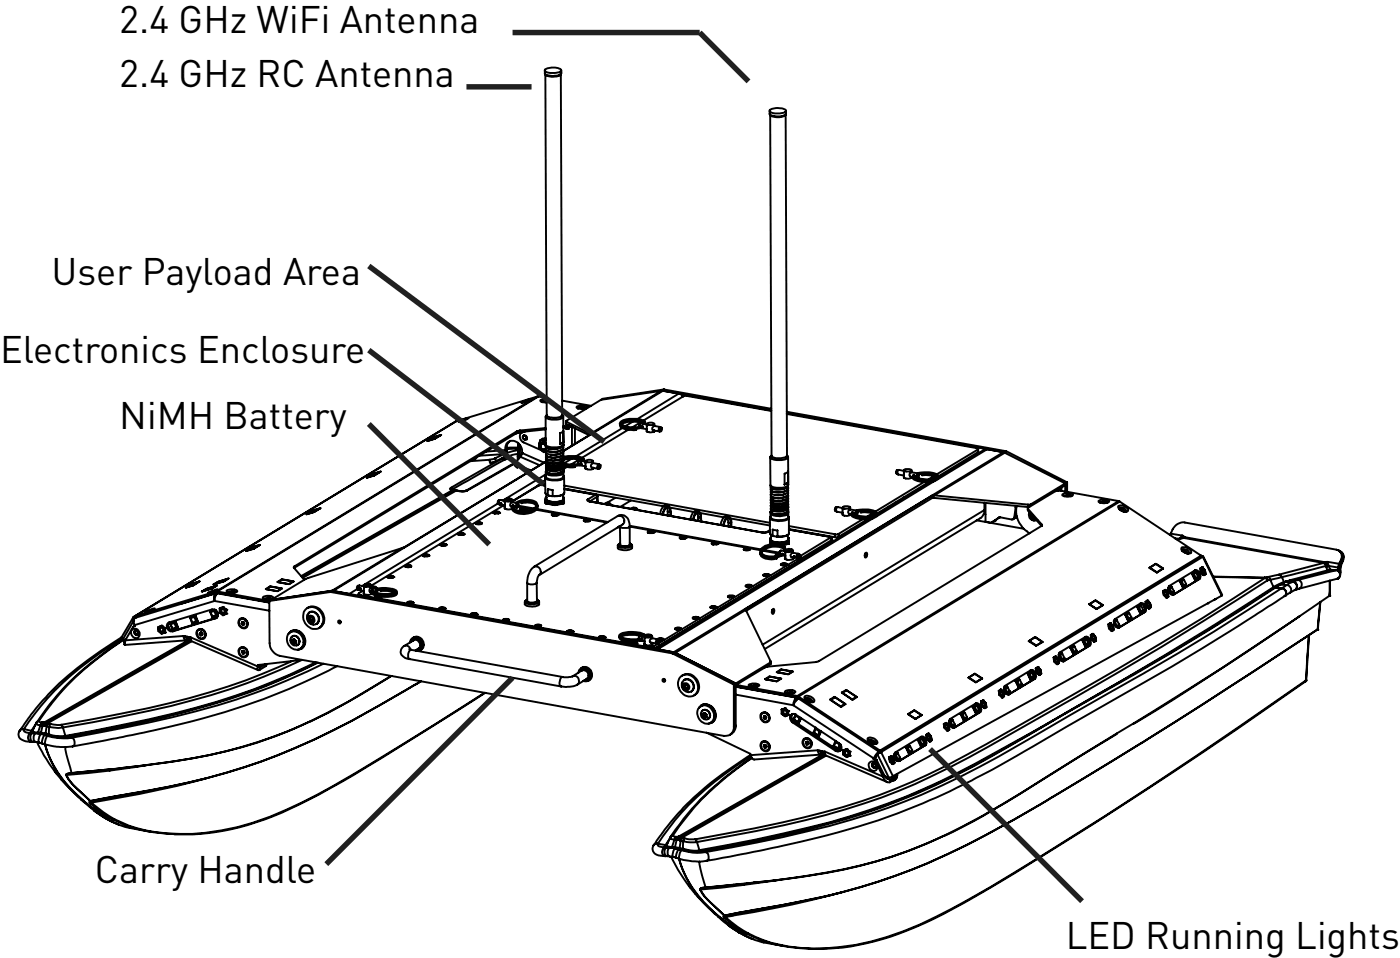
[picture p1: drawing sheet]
<svg xmlns="http://www.w3.org/2000/svg" width="182mm" height="124mm" viewBox="0 0 182 124" stroke-linecap="round" stroke-linejoin="round" font-family="sans-serif">
<defs><g id="words">
<g font-size="4.9">
<text x="15.5" y="4.2">2.4 GHz WiFi Antenna</text>
<text x="15.5" y="11.3">2.4 GHz RC Antenna</text>
<text x="6.7" y="37">User Payload Area</text>
<text x="0" y="47.2">Electronics Enclosure</text>
<text x="15.5" y="55.7">NiMH Battery</text>
<text x="12.3" y="114.8">Carry Handle</text>
<text x="138.6" y="123.3">LED Running Lights</text>
</g>
</g></defs>
<!-- layer: Layer 1 -->
<g fill="none" stroke="#000" stroke-width=".25">
<path d="M70.9 9.1a2.14 2.14 0 0 1 2.1-.1v.1a.81 .81 0 0 1-1 .4 .99 .99 0 0 1-1.1-.4zM70.9 9.1v.4a1.23 1.23 0 0 0 1.3 .3h.4l.4-.2v-.5M70.9 9.7l.2 44.3a1.33 1.33 0 0 0 1.5 .3l.3-.1 .2-.2-.1-44.3M73 9.6a.98 .98 0 0 1-1 .4 1.04 1.04 0 0 1-1.1-.4M100.1 14.4v.4a1.17 1.17 0 0 0 1.1 .3 1.05 1.05 0 0 0 1-.3v-.4M100.2 14.2a2.12 2.12 0 0 1 2 .2 1.95 1.95 0 0 1-2 .1h-.1zM100.2 14.9l.2 44.3a1.6 1.6 0 0 0 1.8 .2l.2-.2-.2-44.3M102.2 14.8a1.36 1.36 0 0 1-1.6 .4l-.4-.2-.1-.2M55.6 57.3l.8-.5 1-.3-.9 .5zM55.6 57.3l.8-.5 1-.3-.8 .5zM59.3 54.7v.1M59.3 54.7l-41.8 25.4"/>
<path d="M59.7 54.8l.8-.4 .5-.1-.7 .4zM61.9 59.4l-.2 .2M61.9 59.5l-.3 .2M63.6 59.8l-2.4 .1M63.6 59.8l.1 .3M64.4 59.5l-.8 .3M64.4 59.5l.1 .4M64.5 59.9l-.8 .2M65.3 59.5l.1 .1M65.4 59.6l-6.7 3.8M65.4 59.6l.2 .2M65.4 59.5h.1"/>
<path d="M65.4 59.5l.3 .2M65.4 59.5v.1M65.6 59l-1.2 .5M65.6 59l.1 .4M65.6 59l-3.3 .2M65.6 59.8l-6.7 3.8M65.7 59.4l-1.2 .5M65.7 59.7l-.1 .1M65.8 58.5h.1M65.8 58.5a.99 .99 0 0 1 .6-1.2 .99 .99 0 0 1 1.2 .5l.3 .6v.5M65.8 58.5l-.1 .3-.1 .2M65.8 58.5l-2.6 .2"/>
<path d="M65.8 59.3l.6 .1M65.9 58.4a1.06 1.06 0 0 1-.2 1M65.9 58.4l-.1 .1M66.3 57.4a.98 .98 0 0 0-.4 1M66.4 59.4l.1 .1M66.4 59.4l-1 .1M66.5 59.5l.2 .3 .4 .2-.4-.2zM66.5 59.5l-.8 .2M66.5 59.5h.1M67.2 56.1l-28.9 17.5M67.2 56.1v.2M67.2 56.3l-28.9 17.5"/>
<path d="M67.3 59.2l.1 .5M67.3 59.2v.5M67.4 58.2h-1.5M67.4 58.3l-1.5 .1M67.4 58.5l-1.5 .4M67.4 57.5v1M67.4 58.5l.1 .6M67.4 58.9l-1.3 .4M67.4 59.2l.1 .4M67.4 59.2h-.1M67.5 59.1l.1 .1M67.5 57.6v1.5"/>
<path d="M67.5 59.2h-.1M67.6 55.9l-.4 .2M67.6 56.2l-.4 .1M67.6 55.9v.3M67.6 59.2h.2M67.7 59.2v.2M67.7 57.8l-.1 1.4M67.7 59.4l-.6 .6a.3 .3 0 0 0 .2 .4M67.7 59.4l2.5 1.1M67.8 56.1l-.7 .3M67.8 52.3l.8-.3 .5-.1-.5 .3-.7 .2zM67.9 58.9h.1"/>
<path d="M67.9 58.9l-.2 .5M67.9 58.9l2.8 1.2M68 56.2a.73 .73 0 0 0-.4 .7 .73 .73 0 0 0 .5 .6l2.4 1.1M68.1 56.1l-.2 .1M68.1 56.6h.1M68.1 56.6a.28 .28 0 0 1 .4 .2 .28 .28 0 0 1-.4 .3v-.1a.23 .23 0 0 1 0-.4zM68.1 56.1l-.1 .1M68.3 56.1l-.3 .1M68.4 57.1h.1M69.9 51.5h.1M69.9 51.5l-41.8 25.4M69.9 51.5l-10.6 3.2"/>
<path d="M70 51.5l-41.7 25.4M70 51.5l1.1 .2M70.2 57.7l-.1 .1 .3 .6M70.2 57.7l-.1 .4 .3 .3M70.3 57.2l-.1 .5M70.4 57.8a.35 .35 0 0 1 .5 .1 .35 .35 0 0 1-.2 .5 .41 .41 0 0 1-.3-.6zM70.4 58.4l.2 .2 .4 .1-.3 .1zM70.5 57.7l.2-.1 .3 .1M70.5 57.7h.1a.41 .41 0 0 1 .4 .3l-.3-.3zM70.5 57.6l.3-.1 .2 .1M70.5 57.6l.1-.1 .4 .1M70.5 57.5v.1"/>
<path d="M70.6 57.5h.1M70.6 57.5h.4M70.6 57.2h.4M70.6 57.2a.48 .48 0 0 0-.4 .5M70.6 57.2h-.3M70.9 57.6l.1 .1zM70.9 57.6a.41 .41 0 0 0-.5 .2 .41 .41 0 0 0 .1 .5 .41 .41 0 0 0 .5-.1v-.1M70.9 58.7l.1 .1M71 54.1v3.7a1.94 1.94 0 0 0 2 .2h.2l.1-.3M71 58.4h-.3M71 57.5h-.3l-.2 .1M71 57.1l-.4 .1"/>
<path d="M71 56.9l-.4 .1-.3 .2M71 55.6l-3.4 .3M71 55.8l-3.4 .4M71 57.8v.3M71 58.1a2.23 2.23 0 0 0 2.2-.1l.1-.2-.1 .2a2.1 2.1 0 0 1-2 .2zM71 58.4h.1M71.1 58.1l-.1 .3 .2 .2M71.1 51.9l-.7 .1-.1 .1a.8 .8 0 0 0 .8 .2M71.1 52.1h-.3l-.3 .1M72.9 58.9l-.3 .1-1 .1M73.1 59.2a1.91 1.91 0 0 1-2 .1M73.1 58.4a2.15 2.15 0 0 1-1.9 .2"/>
<path d="M73.1 53.9l.2 .2a.91 .91 0 0 1-1.1 .4 1.07 1.07 0 0 1-1.2-.4l.1-.2M73.1 52.1l3.8 .6M73.2 58.4a2.25 2.25 0 0 1-2.1 .2M73.2 58l.1 .2-.1 .2M73.2 58.3l.1 .2a1.16 1.16 0 0 1-1.4 .6 .69 .69 0 0 1-.9-.5l.1-.1M73.2 58.7l.1 .1a.88 .88 0 0 1-1 .6h-.6a.59 .59 0 0 1-.7-.4l.1-.1M73.2 59l.1 .2a.6 .6 0 0 1-.6 .5 1.66 1.66 0 0 1-1.7-.2l.1-.3M73.2 59.4l.1 .1a.98 .98 0 0 1-1.1 .7l-.8-.1a.33 .33 0 0 1-.4-.2 .33 .33 0 0 1 .1-.3M73.2 59.4a1.59 1.59 0 0 1-1.6 .5 .52 .52 0 0 1-.6-.3l.1-.1M73.3 59.4a3.8 3.8 0 0 1 2.6 .2M73.3 59.8a3.5 3.5 0 0 1 2.5 .1M73.3 54.1v3.6"/>
<path d="M73.3 59.6a3.5 3.5 0 0 1 2.5 .2M73.3 57.4l-.5 .3M73.3 57.4v-1.4l-.5 .3v1.4M73.3 57.7v.1M73.6 54.7v.4l3 1.4M73.9 55.7h.1M73.9 55.3l-.6 .1M73.9 55.3v.2M73.9 55.5l-.6 .1M73.9 55.5a.21 .21 0 0 1-.2 .2 .21 .21 0 0 1-.2-.1M74 55.5a.27 .27 0 0 1-.2 .3 .27 .27 0 0 1-.3-.2M74.1 55.3h-.2"/>
<path d="M74.3 55.4l-.4 .1M74.3 55.4h.1M74.4 55.5v.1M74.4 59.6l-1 .6M74.4 55.6v2.3M74.5 55.5l-.1 .1M74.8 55.6v2.1M75 52.8h.1a1.28 1.28 0 0 1 1.3 .1 1.2 1.2 0 0 1-1.4 .1zM75.2 53.1a.99 .99 0 0 1 1 0M75.3 59.9l-.1 .4M75.4 59.7l-1.1 .7M75.9 59.8l.1 .2"/>
<path d="M76.2 59.9v1M76.2 59.9a.87 .87 0 0 1 1 0 1.04 1.04 0 0 1-1 .1zM76.8 56.4h.1M76.9 56.4l-3.6 2.2M76.9 56.4h.1M77.2 59.9v.3M78.2 52l-4.6 2.7 3.2 1.7M80.6 55.1a.72 .72 0 0 0 .8 .7l1 .1h.4l-.1-.2M81 55.6l-6.1 3.7M81.7 55.8l-6 3.7M82.3 54.8l-.9 .6M83.2 55.6h.1"/>
<path d="M83.3 55.1l-.2 .4M83.3 55.6l.8 .2M83.3 54.9l-1 .6M83.5 55.4h.1v.2h-.1M83.7 54.9a3.1 3.1 0 0 0-2.8 .1l-.1 .1a1.8 1.8 0 0 0 1.6 .4h.7l.4-.2M83.8 55.1a3.3 3.3 0 0 0-2.9 0M83.9 54.9l.1 .2M83.9 54.8a3.6 3.6 0 0 0-3.1-.1l-.2 .4a1.61 1.61 0 0 0 1.5 .6h.8l.7-.2M84.1 55.2l-.8-.2-.1 .5M84.1 55.9v.1a.79 .79 0 0 0 1.1 0l-.1-.1v.2M84.1 55.1a.84 .84 0 0 1 1 0 1.04 1.04 0 0 1-1 0zM84.1 55.1v1"/>
<path d="M85.1 55.1v.2M85.9 55.5l-.8-.2a.34 .34 0 0 0-.3 .3 .34 .34 0 0 0 .2 .3l.8 .2M86 55.6a.25 .25 0 0 1-.1 .4zM86 50.8h.2M86 50.8l-9.2 5.6M86 50.8l-7.8 1.2M86.1 55.6l-.2-.1a.36 .36 0 0 0-.1 .6h.2M86.1 50.8h.1M86.1 50.8l14.2 2.5M86.2 50.8l2.1 .3M86.2 50.8l-12.9 7.8M86.3 50.6h.1"/>
<path d="M86.3 50.6l-.2 .2M86.3 50.6l-7.9 1.2-.2 .2M86.4 50.6l-.3 .2M86.4 50.6l13.9 2.5M88.3 51.1l.3 .2 .2 .2M88.3 51.1l-5.4 3.4M100.3 53.4l-11.1-2-.3 .1-5.2 3.1M102.3 53.8l24.8 4.4 .1 .1v.1M102.3 53.7l28.3 5.1M102.3 53.5l28.5 5.1M102.4 59.2l.1 .2a1.36 1.36 0 0 1-1.3 .4l-.9-.2-.1-.3 .2-.1M102.5 59.4v3.7a2.13 2.13 0 0 1-1.9 .2l-.4-.2v-3.7"/>
<path d="M127.2 58.4l-5.3 3.2M127.2 58.4v.4M127.2 58.8l-5.1 3.1M127.2 58.3v.5M128.4 58.4h-.3l-6 3.6M128.4 58.4l2.1 .4M128.4 58.4l-6.4 3.9M130.5 58.8h.2M130.5 58.8l-42.9 26M130.6 58.8h.1M130.7 58.8l-9.2 5.6M130.7 58.8l7.9 4"/>
<path d="M130.8 58.6h.1M130.8 58.6l-.2 .2M130.9 58.6l-.3 .2M130.9 58.6l7.9 4.1M18.8 79.6l1-.5h.3l-.8 .4zM24.2 76.4l.8-.6 1-.2-.9 .5zM24.2 76.3l.8-.4 .9-.3-.7 .5zM25.4 80l.3 .8M25.4 80l-.7 .2M25.4 80h.1M27.1 77l1.2-.4-.9 .4-.4 .1zM27.3 79.4l.6-.2z"/>
<path d="M27.3 79.4l.1 .1M27.3 79.4l.3 .8M27.4 79.5l.2 .6M27.9 79.4l-.5 .1M27.9 79.4l.2 .6M27.9 78.1l-10.4 3.1M27.9 78.1l7.2 1.3M28 79.2l-.1 .2M28 79.3l.3 .7M28 77.1a.86 .86 0 0 0-.1 1M28 77.1l.1 .2M28 77.1l-10.4 3.2"/>
<path d="M28.1 79.3l.2 .7M28.1 76.9h.2M28.1 80h.2M28.1 80l-.5 .1M28.1 76.9l.1 .1M28.1 76.9l-10.6 3.2M28.1 77.1h-.1M28.2 76.1l-1.3 .4-.6 .4 1.3-.4 .6-.4-1.4 .4-.6 .4 1.5-.5M28.2 77h.1M28.2 77l-4.6 1.5M28.3 76.9l6.8 1.2M28.3 76.9v.1"/>
<path d="M28.3 77l6.7 1.3M28.3 77.1a1.21 1.21 0 0 0-.4 1M28.3 77.1l6.7 1.2M28.4 77.1h-.1M28.6 79.1h.1M28.6 79.1v.5l.4 .4 .5-.2M28.7 79.1a.41 .41 0 0 1 .6 .2 .41 .41 0 0 1-.3 .5l-.3-.2-.1-.3zM28.8 79.1h.1M28.8 79.1a.45 .45 0 0 0 .2 .7M29 78.9h.1M29 78.9l-.4 .2M29 78.9l.5 .3"/>
<path d="M29.2 79.8h.1M29.2 79.8h-.2M29.5 79.2h.1M29.5 79.8h.1M29.5 79.2v.6M29.5 76.8a1.32 1.32 0 0 1 1.4 0 .93 .93 0 0 1-1.1 .2l-.3-.1zM29.7 75.2l-1.3 .4-.6 .3 1.3-.3 .6-.4-1.4 .4-.5 .3 1.4-.4M30.7 77a.84 .84 0 0 0-1 0M32 71.6l.9-.5 .9-.3-.8 .5zM32.1 71.6l.7-.5 1-.3-.8 .5zM34.2 77.6a1.22 1.22 0 0 1 1.4 0v.1a1.41 1.41 0 0 1-1.4 0zM34.6 76.5l.5-.3 1.6 .3-.6 .3z"/>
<path d="M34.6 76.6l.6-.4 1.4 .3-.5 .3zM35 78.1l.1 5.5a1.79 1.79 0 0 0 1.3 1.6l57.8 10.4a1.09 1.09 0 0 0 1.3-1.2M35.3 78h.1M35.3 78l-.3 .1M35.4 77.8a.83 .83 0 0 0-1 .1M36.1 75.6l.6-.3 1.5 .3-.6 .3zM36.2 75.7l.5-.4 1.4 .3-.6 .3zM38.3 73.6l-.1 .2 1.4 1.5M38.3 73.6v.2M39.8 79.2a1.4 1.4 0 0 1 2.2 .9 1.17 1.17 0 0 1-.4 1.5 1.17 1.17 0 0 1-1.6-.2 1.57 1.57 0 0 1-.2-2.2zM40 79a1.54 1.54 0 0 1 1.8 .3 1.54 1.54 0 0 1 .2 1.9l-.5 .4M40.2 79.6a.88 .88 0 0 1 1.1 .4 .88 .88 0 0 1-.2 1.1 .91 .91 0 0 1-1.1-.4 .91 .91 0 0 1 .2-1.1z"/>
<path d="M40.3 79.6a.9 .9 0 0 1 1.1 .3 .9 .9 0 0 1-.2 1.2M40.8 66.6l.9-.6-1 .3-.8 .5 1-.3 .7-.4-.9 .3-.8 .4M43 76.9h.1M43 76.9l-8 1.2M43 76.9l44.5 8M43.1 76.8h.2M43.1 76.8l-7.8 1.2M43.2 76.8h.1M43.2 76.8l-.2 .1M43.2 76.8l-7.9 1.2M43.3 76.8l-.3 .1M43.3 76.8l44.4 8"/>
<path d="M46.5 76.5l-1.1 .7-2.1-.4M46.6 77.2v.2M46.7 76.7l.6 .1M46.7 76.1h-.1a.33 .33 0 0 0-.1 .5l.2 .1M46.8 76.4v.1l.1 .1M47 77.4l37.2 6.7M47 77.4h.1M47.2 76.8l-.5 .3a.19 .19 0 0 0 0 .2 .19 .19 0 0 0 .3 .1M47.3 76.2l-.5-.1a.42 .42 0 0 0-.1 .6M47.3 76.1v.7M47.3 77v.1a1.04 1.04 0 0 0 1.1 0M47.3 76.8v.4"/>
<path d="M47.5 75.9h.3h.4a.48 .48 0 0 1-.7 .2zM47.5 75.9l-.2 .2a.81 .81 0 0 0 1 0l-.1-.2M48.2 76.9l.1 .1M48.3 76.8a.12 .12 0 0 1 .2-.1 .12 .12 0 0 1 0 .2M48.3 76.4a.29 .29 0 0 0-.3 .4l.2 .2h.1M48.3 76.2h.5l.1 .2h-.1l.1-.1h-.6M48.3 76.1v.3l.7 .1M48.3 77.1v.1M48.4 76.4h.1M48.4 76.3h.1M48.4 76.3v.1M48.5 76.7a.33 .33 0 0 0-.2 .3 .33 .33 0 0 0 .2 .3l1.4 .3a2.29 2.29 0 0 0 1.7-.4v-.2"/>
<path d="M48.5 76.3h.1M48.5 76.3v.1M48.6 76.3v.1M48.8 77.6h.1M48.9 76.4h.1M48.9 77a.27 .27 0 0 1 .2-.4v.2l-.1 .2M49 76.5l1.5-.1a1.52 1.52 0 0 1 1.1 .5 .68 .68 0 0 1-.7 .4l-.9 .1a2.31 2.31 0 0 1-1.7-.5l.1-.1a4 4 0 0 0 3 .2 .86 .86 0 0 0-.8-.3l-.6-.1-.9 .1M49 77.4l-.2 .1a.55 .55 0 0 0 .8 0M49.1 77.6h.2M49.1 77.6h.1M49.1 76.6v-.1a.28 .28 0 0 0-.3 .2 .28 .28 0 0 0 0 .3M49.1 77.5l-.3 .1 .2 .1"/>
<path d="M49.2 77.5l.1 .1M49.2 77.5l-.1 .1M49.2 77.5v.1M49.3 77.6h.1M49.5 76.6v.2zM49.5 61.3l-.8 .5-.9 .2 .7-.4 1-.3-.8 .5-1 .3 .9-.5M49.5 76.8l1.4 .1 .4 .1M49.5 77.5v.2M49.6 77.6h.1M50.4 75a.71 .71 0 0 1 .8 0 .69 .69 0 0 1-.8 0zM50.4 75h.1M50.6 75.1l-.2-.1a.56 .56 0 0 1 .8 0l-.2 .1"/>
<path d="M50.7 75h.1M50.8 74.9l.1 .1M50.8 74.9l-.1 .1M50.8 74.9v.1M50.9 75h-.1M50.9 75h.1M51.2 75h.1M52.3 71.2l.3-.1 18.5-11.2-.1 .1a2.03 2.03 0 0 0 2.3-.1l-.1-.1 .1 .1a.94 .94 0 0 1-1 .6h-.6l-.4-.1a.3 .3 0 0 1-.3-.1 .3 .3 0 0 1 0-.3l-27.7 16.8M52.3 71.2l-12.3 3.9-4.7 2.9M52.3 71.2l-9.2 5.6M52.7 73.5a.77 .77 0 0 1 .8 .1 .57 .57 0 0 1-.8-.1zM52.7 73.6v.1"/>
<path d="M52.8 73.7l-.1-.1a.56 .56 0 0 1 .8 0l-.2 .1M53 78.3a.73 .73 0 0 1 .8 0 .59 .59 0 0 1-.8 0zM53 78.3h.1M53 73.6h.2M53 73.6h.1M53 78.3v.1M53.1 73.5h.1M53.1 73.5l-.1 .1M53.1 73.5v.2M53.1 78.4l-.1-.1a.55 .55 0 0 1 .7 0l-.1 .1M53.2 78.3h.3M53.2 78.3h.1"/>
<path d="M53.2 73.5v.1M53.4 78.3h.1M53.4 78.3h-.2M53.4 78.3v.1M53.5 78.3h.1M53.5 73.6v.1M53.7 78.3h.1M53.7 78.3v.1M55 72.1a.73 .73 0 0 1 .8 .1 .76 .76 0 0 1-.8 0zM55 72.2h.1M55.1 72.3l-.1-.1a.55 .55 0 0 1 .8 0l-.2 .1M55.2 72.2h.1h.2"/>
<path d="M55.2 72.2h.1M55.4 72.1l.1 .1M55.4 72.1l-.2 .1M55.4 72.1v.1M55.5 72.2h.1M55.8 72.2h.1M57.1 79a.65 .65 0 0 1 .8 .1l-.1 .1a.52 .52 0 0 1-.7-.2zM57.1 79.1h.1M57.3 70.8a.71 .71 0 0 1 .8 0 .69 .69 0 0 1-.8 0zM57.3 70.8v.1M57.4 79.1h.3M57.4 79.1h.1"/>
<path d="M57.5 70.9l-.2-.1a.56 .56 0 0 1 .8 0l-.2 .1M57.5 79.1h.1M57.5 79.1h-.1M57.5 70.8h.1M57.6 70.8h.2M57.6 79.1h.1M57.6 70.8h-.1M57.6 70.8v.1M57.7 79.1h-.1M57.7 79.2l.2-.1a.5 .5 0 0 0-.8 0l.2 .1M57.8 70.8h.1M57.9 79.1h.1"/>
<path d="M58.1 70.8v.1M58.7 63.4l-.2 .2 .4 .1M58.7 63.4l.2 .2M58.7 63.6h.2M58.9 63.7l-19.7 11.2M58.9 63.7h.2M58.9 63.6h.1M58.9 63.6h-.1M58.9 63.6l.3 .1M58.9 63.6v.1M59.1 63.7l-19.8 11.3M59.1 63.7h.1"/>
<path d="M59.1 63.7h.3M59.2 63.7h.2M59.4 63.7a1.8 1.8 0 0 0 1.4 0M59.4 63.7l-20 11.4M59.4 63.7a1.79 1.79 0 0 0 1.2 .1M59.6 69.4a.65 .65 0 0 1 .8 0l-.2 .1h-.4h-.2zM59.6 69.5h.1M59.6 69.4v.1M59.8 69.4h.3M59.8 69.4l.1 .1M59.9 69.4h.2M59.9 69.4h-.1"/>
<path d="M59.9 69.4v.1M60.1 69.4h.1M60.1 69.4v.1M60.2 69.5h.1a.39 .39 0 0 0-.6-.2l-.1 .2h.2M60.4 69.4h.1M60.4 69.4v.1M60.6 63.8h.1M60.8 63.7l-.2 .1M61.3 79.9h.1M61.3 79.7a.77 .77 0 0 1 .8 .1l-.1 .1a.58 .58 0 0 1-.7-.1zM61.3 79.8v.1M61.5 79.9l-.2-.1a.56 .56 0 0 1 .8 .1h-.2"/>
<path d="M61.6 79.8h.1M61.6 79.8v.1M61.7 79.8h.1M61.7 79.8v.1M61.8 79.8v.1h-.2M61.9 68a.73 .73 0 0 1 .8 0 .57 .57 0 0 1-.8 0zM61.9 68v.1M62.1 68.1l-.2-.1 .1-.1a.5 .5 0 0 1 .7 .1l-.2 .1M62.1 79.9h.1M62.1 79.8v.1M62.1 68l.1 .1 .2-.1M62.1 68h.1"/>
<path d="M62.2 68h.1M62.2 68h-.1M62.2 68v.1M62.3 68h.1M62.3 68v.1M62.4 68h.1M62.7 68v.1M63.7 60.1h.1M64.2 66.6a.65 .65 0 0 1 .8 0l-.1 .1a.52 .52 0 0 1-.7-.1zM64.2 66.7h.1M64.2 66.6v.1M64.3 66.7h-.1a.51 .51 0 0 1 .7-.1l-.1 .1"/>
<path d="M64.5 66.6h.2M64.5 66.6v.1M64.5 66.6h.1M64.6 66.6h.1M64.6 66.6v.1M64.7 66.6v.1M64.8 65.4l-17.7 10.8M64.9 66.7h.1M64.9 66.6v.1M65 65.6l.7 .1M65.1 65l-.2 .2 .1 .4M65.1 65a.35 .35 0 0 0-.3 .5l.2 .1"/>
<path d="M65.1 65l.6 .1M65.1 65.5l.1-.1v.1M65.2 65.4v.1h.1M65.5 65.7l-17.2 10.4M65.7 65v.7M65.7 65.9l-.1 .1a.86 .86 0 0 0 1 .1M65.7 65.7v.4M65.8 64.9a.6 .6 0 0 1 .7 0v.1a.5 .5 0 0 1-.7-.1zM65.8 64.8l-.1 .1a.61 .61 0 0 0 .9 .2l.1-.1-.2-.2M66.5 65.8l.1 .1M66.6 65.3l.7 .1M66.7 65.8h-.1a.14 .14 0 0 1 .2-.2 .12 .12 0 0 1 .1 .2"/>
<path d="M66.7 65.3a.29 .29 0 0 0-.3 .2 .29 .29 0 0 0 .2 .4M66.7 65v.3M66.7 65.6a.64 .64 0 0 0 .5 1.1h.3a2.97 2.97 0 0 0 2.3-.5l.1-.2v-.3M66.8 65.9l.4 .1M66.9 65.8l-.1 .2M67 60.2l-6.2 3.5M67.1 65.3a2.44 2.44 0 0 1 2.7 .1 .68 .68 0 0 1-.5 1 2.18 2.18 0 0 1-2.7-.3l.1-.1a2.39 2.39 0 0 0 2.9-.1l.1-.1a.97 .97 0 0 0-1.2-.6l-1.2 .2M67.1 60.1l-6.5 3.7M67.1 60.1l-.1 .4 .3 .2M67.3 65.5v-.1a.26 .26 0 0 1 .1 .3 .26 .26 0 0 1-.2 .2zM67.3 60.7v.1M67.3 60.4l1.8 .7"/>
<path d="M67.3 60.4v.3M67.4 65.8l1.9 .4M67.4 65.5v-.1a.32 .32 0 0 0-.2 .6l.1-.1M67.4 65.7l2 .4M67.6 66.1a.65 .65 0 0 1 .8 .1h-.1a.52 .52 0 0 1-.7-.1zM67.7 66.2h.1M67.8 66.2h-.1a.39 .39 0 0 1 .6-.1l.1 .1h-.1M67.8 65.2l.1 .2-.1-.1M67.9 65.4a2.21 2.21 0 0 1 1.8 .3M67.9 66.1v.1M67.9 66.2h.3M68.1 66.1h.1"/>
<path d="M68.1 66.1h-.2M68.1 66.1v.1M68.2 66.1v.1M68.3 78.2a.56 .56 0 0 0 .7 .6 1.18 1.18 0 0 0 1.1-.3v-.3M68.4 66.2h.1M68.4 78l-.1 .2a1.73 1.73 0 0 0 1.8 .1v-.2l-.1-.1M68.6 77.9l-.2 .2a1.21 1.21 0 0 0 1.2 .2l.4-.2-.2-.2M68.6 78.1a.93 .93 0 0 0 1.2 0M68.6 75.7a1.01 1.01 0 0 0 1.2 0M68.6 75.7v2.4M69.5 73.7a2.62 2.62 0 0 0-.9 2M69.7 66.2l9.3 1.7"/>
<path d="M69.8 75.7v2.4M69.8 66.1l9.3 1.7M69.9 63.1l-3.2 2M70.1 63.1h-.2M70.1 63.1l-3.4 2.1M70.1 74.7l-.1 .3-.2 .7M70.6 63l-.5 .1M70.6 63h.1M70.6 63l.3 .1-.3-.1M70.6 63l-.7 .1M70.7 62.5v.4l.2 .1M70.8 63l-.1 .1"/>
<path d="M70.9 62v2.1l.4 .2M70.9 62.4l-.2 .1 .2 .1M71 61.3v.6a1.08 1.08 0 0 0 1.2 .4 1.1 1.1 0 0 0 1.1-.4v-.5M71 65.4l1.2 .2M71 61.7l-5.6 3.3M71 61.2a.84 .84 0 0 0 1 .4h.4l.7-.2M71 64.2l.4 .2M71 64.7v.7M71 64.7h.1M71 64.7v.4M71 61.4a1.96 1.96 0 0 0 2.1 .2M71 65.1v.1l1.2 .2"/>
<path d="M71 65.1l1.2 .2M71.1 61l-.1 .2 .1 .2M71.1 60.6l-.1 .3M71.1 64.3v.6a1.88 1.88 0 0 0 2 .1l.2-.1v-.6M71.1 60.3l-.1 .1M71.2 61.4a2.14 2.14 0 0 0 2.1-.2l-.2 .2M71.3 64.3v-.7l.6 .1v.7M71.3 64.3l.1 .1M71.4 64.4l.4 .1M71.8 67h.1M71.8 66.8a.77 .77 0 0 1 .8 .1l-.2 .1h-.4l-.2-.1zM71.8 66.9v.1"/>
<path d="M71.9 64.4l-.1 .1M72 67h-.2a.44 .44 0 0 1 .7 0h-.1M72.1 66.9h.1M72.1 66.9v.1M72.2 65.3v.1M72.2 66.9h.1M72.2 65.4v.2M72.2 66.9v.1M72.2 65.6h.1M72.3 66.9h.1M72.3 66.9l-.2 .1M72.3 66.9v.1"/>
<path d="M72.6 67h.1M72.6 66.9v.1M72.8 61.4v.2M73 61.4h.1M73.2 61.5v.1M73.2 60.1h.1M73.3 60.1a.51 .51 0 0 1-.6 .7 1.64 1.64 0 0 1-1.7-.2v-.2M73.3 61.2v.1M73.3 60.8v.4M73.3 60.5v.1M73.3 60.1h.1M73.3 61.2v.1a2.03 2.03 0 0 1-2.3 0v-.1"/>
<path d="M73.3 60.1v.2a2.06 2.06 0 0 1-2.3 .2v-.1M73.3 61.2a2.14 2.14 0 0 1-2.2 .2M73.3 64.6v.1M73.3 60.6v.2a1.87 1.87 0 0 1-2.3 .2v-.1M73.3 61.9l.1 .1a1.14 1.14 0 0 1-1.3 .4l-1-.1-.2-.3 .1-.1M73.3 64.2a1.82 1.82 0 0 1-1.5 .3M73.3 65.1l.1 .1M73.3 65.1v-.4l.1 .5M73.3 60.6v.1a1.84 1.84 0 0 1-1.7 .4l-.6-.2M73.3 65.1l-1.1 .2M73.4 62v2.1a1.53 1.53 0 0 1-1.5 .3M73.4 65.4l-1.2 .2"/>
<path d="M73.4 65.2l-1.2 .2M73.4 65.2v.2M73.4 63.5l4.1 .8M73.4 63.1l26.8 4.8M73.4 63.5l12.9 2.3M73.4 63.6l4.1 .7M73.8 60.7l-.5 .3M74.8 60.5v.2h-.3l-1.2-.1M75.3 60.5l.9 .1M75.5 60.2h.2l-.1 .2h-.1M75.6 60.2a4.1 4.1 0 0 1-2.3 0M75.7 60.4a3.8 3.8 0 0 1-2.4 0"/>
<path d="M76 67.6a.77 .77 0 0 1 .8 .1 .57 .57 0 0 1-.8-.1zM76 67.7h.1M76.1 64h.1M76.1 67.8l-.1-.1a.56 .56 0 0 1 .7 0l-.1 .1M76.2 60l-.8-.1-.2 .4M76.2 60.8h-.1a.79 .79 0 0 0 1.1 0v.1M76.2 67.7h.1h.2M76.2 67.7h.1M76.3 67.6h.1M76.3 67.6l-.1 .1M76.3 67.6v.1M76.4 64.9a.16 .16 0 0 0 0 .2 .16 .16 0 0 0 .2 .1"/>
<path d="M76.4 67.6l.1 .1M76.4 64.9l.3 .2M76.4 67.6v.1M76.5 67.7h.1M76.6 65.1l.1 .1M76.6 65.2h.1M76.6 65.2l22.6 4M76.7 65.2l22.5 4M76.7 67.7h.1M77.3 64.2h.1M77.5 64.3l.1 .1 .1 .2M77.5 64.3l-1.1 .6"/>
<path d="M77.5 64.3l.2 .1v.1M77.5 64.3h.1M77.7 64.6l-1 .6M77.7 64.6v.7M77.7 64.5v.1M77.7 64.5l.1 .8M77.9 60.3l-.8-.1a.34 .34 0 0 0-.2 .2 .34 .34 0 0 0 .1 .4l.8 .1M78 60.5l.1-.1a.25 .25 0 0 1-.1 .4zM78.1 60.4l-.2-.1a.36 .36 0 0 0-.1 .6h.2M79 65.5a.3 .3 0 0 1 .3-.1 .3 .3 0 0 1 .2 .2M79 65.3l-.4 .2M79 65.3l.3 .1"/>
<path d="M79.1 65.6l.2-.1 .1 .1M79.1 65.5v.1M80 64.7l-1 .6M80.4 67.1a1.02 1.02 0 0 1 1.5 .9v.4M80.4 70.9v.3a1.08 1.08 0 0 0 1.1 .3l.6-.2 .1-.1v-.3M80.4 67.1a.65 .65 0 0 1 .7 .2 .65 .65 0 0 1-.1 .9l-10.9 6.5a.65 .65 0 0 0 .1-.8 .65 .65 0 0 0-.7-.2M80.4 67.1l-10.9 6.6M80.5 70.7l-.1 .2a1.61 1.61 0 0 0 1.8 0l-.1-.2M80.6 68.4h.1M80.6 68.4l-.1 .1M80.6 68.4v.1M80.6 68.4l.1 2.4"/>
<path d="M80.7 70.7h-.1a1 1 0 0 0 1.3 .1v-.1M80.7 68.5h-.3M81.9 70.6l.2 .1a.83 .83 0 0 1-1.1 .3h-.2l-.3-.2 .2-.2M81.9 68.4a1.11 1.11 0 0 1-1.2 .1l-.1-.1M81.9 68.4v2.4M81.9 68.4l17 3.1M81.9 68.3l17.1 3.1M82.1 65l-1.4 .9M82.4 66.2l.1-.1a.29 .29 0 0 1 .5 .2M82.5 66.2l.2-.1 .2 .1M82.5 66.1l.1 .1M82.7 66h-.3l-.3 .1"/>
<path d="M84.2 69.1a.79 .79 0 0 1 .9 0 .63 .63 0 0 1-.9 0zM84.3 69.2h.1M84.4 69.2l-.1-.1a.67 .67 0 0 1 .8 .1h-.2M84.6 69.1l-.1 .1M84.6 69.1v.1M84.7 69.1h.1M84.7 69.1h-.1M84.7 69.1v.1M84.8 69.1v.1h-.3M84.8 69.1v.1M85.1 69.2h.1M85.1 69.2h-.1"/>
<path d="M86.2 66.8a1.07 1.07 0 0 1 .8-1l.2 .3 .1 1M86.7 65.9l.2 .6M86.9 66.5l.3 .1M86.9 66.5v.5M86.9 65.8l-.3-.1a1.04 1.04 0 0 0-.7 1.1M87.2 66l3 .5M87.2 66.6v-.2a.35 .35 0 0 0-.3-.5 .35 .35 0 0 0-.4 .3l-.2 .6M87.2 66.6v.4M88.4 69.8a.71 .71 0 0 1 .9 .1l-.2 .1a.55 .55 0 0 1-.7-.2zM88.4 69.9h.1M88.4 69.9v.1M88.7 69.9h.1"/>
<path d="M88.7 69.9v.1M88.8 69.8l.2 .1M88.8 69.8l-.1 .1M88.8 69.8v.2M89 69.9l-.1 .1-.2-.1M89.1 70l.1-.1a.47 .47 0 0 0-.7 .1h.1M89.2 69.9h.1M89.2 69.9v.1M90.1 67.6a1.22 1.22 0 0 1 .7-1.1l.2 .1 .2 .2v1M90.7 66.6l.1 .6M90.8 67.2l.3 .1M90.8 67.2v.5"/>
<path d="M90.9 66.5l-.4-.1a1.36 1.36 0 0 0-.7 1.1M91.1 66.7l3.1 .5M91.1 67.3l-.1-.5a.23 .23 0 0 0-.3-.2l-.4 .4-.1 .6M91.1 67.3v.4M92.4 78.9a.79 .79 0 0 1 .8 0 .63 .63 0 0 1-.8 0zM92.4 78.9h.1M92.4 78.9l.1 .1M92.6 79l-.1-.1a.68 .68 0 0 1 .7 0l-.1 .1M92.6 70.6v-.1a.77 .77 0 0 1 .8 .2h-.1a.52 .52 0 0 1-.7-.1zM92.6 70.7h.1M92.7 78.9v.1l.3-.1M92.7 78.9h.1"/>
<path d="M92.7 70.8l-.1-.1a.48 .48 0 0 1 .7 0l-.1 .1M92.8 78.9h.1M92.8 78.9h-.1M92.8 78.9v.1M92.9 70.6h.1M92.9 70.6v.1M92.9 70.7h.1M92.9 78.9h.1M93 70.6h.1M93 70.7h.1M93 70.6v.1M93.1 70.6v.1"/>
<path d="M93.2 78.9v.1M93.3 70.7h.1M94.1 68.3a1.18 1.18 0 0 1 .7-1.1l.2 .1 .1 .2v1M94.6 67.3l.2 .6M94.7 77.5a.79 .79 0 0 1 .8 0l-.1 .1a.61 .61 0 0 1-.7-.1zM94.7 77.5l.1 .1M94.8 67.9l.3 .1M94.8 67.9v.5M94.8 67.2l-.4-.1a1.28 1.28 0 0 0-.7 1.1M94.9 77.6h-.1a.53 .53 0 0 1 .7-.1l-.1 .1M95 77.5v.1M95 77.5h.2"/>
<path d="M95 77.5h.1M95 67.4l5.2 .9M95.1 68l-.1-.4a.28 .28 0 0 0-.2-.3 .28 .28 0 0 0-.3 .1l-.3 .9M95.1 68v.4M95.2 77.5h.1M95.2 77.5v.1M95.2 77.5l-.2 .1M95.5 77.5v.1M96.7 71.4a.83 .83 0 0 1 .8 0 .54 .54 0 0 1-.8 0zM96.8 71.4v.1M96.9 71.5l-.1-.1a.56 .56 0 0 1 .7 0l-.1 .1M97 76.2h.1"/>
<path d="M97 79.3l-9.2 5.5h-.2M97 79.3l3.3 6.7-.1 .1M97 79.1v.2M97 71.4h.1M97 71.4l.2 .1M97 79.1v.1M97 76.1a.68 .68 0 0 1 .8 0 .69 .69 0 0 1-.8 0zM97.2 71.4h.1M97.2 71.4h-.2M97.2 76.2h-.2a.5 .5 0 0 1 .8-.1l-.2 .1M97.2 71.4v.1M97.3 71.4l-.1 .1"/>
<path d="M97.3 71.4h.1M97.3 76.2h.1M97.3 76.1v.1M97.3 76.2h.2M97.5 76.1h.1M97.5 76.1h-.2M97.5 76.1v.1M97.5 71.4v.1M97.8 76.2h.1M98.9 71.9a.84 .84 0 0 0 .9 .7l.9 .1 .3-.1v-.2M99.2 69.2h.1M99.2 71.6l2.2 .4"/>
<path d="M99.3 74.7v.1M99.3 74.6a.77 .77 0 0 1 .8 .1 .57 .57 0 0 1-.8 0zM99.3 71.5l2.1 .3M99.4 74.9l-.1-.1a.49 .49 0 0 1 .7-.1l-.1 .2M99.6 74.8h.2M99.6 74.7h.1M99.6 74.7v.1M99.7 69.1l-.5 .1M99.7 69.1h.1M99.7 74.7h.1M99.7 69.1h.2M99.7 74.7v.1"/>
<path d="M99.8 74.7v.1M99.9 69.1l-.7 .1M100.1 74.7l-.1 .1M100.2 67.3v2l.1 .2 .2 .1M100.2 68.9l-.5 .2M100.2 69l-.3 .1M100.2 70v.7M100.2 70v.2M100.2 70.7h.1M100.2 66.5v.7M100.2 70.2v.5M100.2 70.7h.2"/>
<path d="M100.3 63.1v.3M100.3 65.7a2.1 2.1 0 0 0 2.2-.2v-.1a.67 .67 0 0 1-.8 .7 1.41 1.41 0 0 1-1.4-.3zM100.3 69.5l.3 .2M100.3 69.9l-.1 .1M100.3 69.9h.1M100.3 69.9v.5M100.3 66.6v.2a2.4 2.4 0 0 0 2.1 .1M100.3 70.4h-.1l1.2 .3M100.3 69.5v.6a1.92 1.92 0 0 0 2.1 .2l.1-.2v-.6M100.3 70.4l1.1 .1M100.3 63.4l-.1 .2 .2 .2M100.3 65.2v.1a2.38 2.38 0 0 0 2.1 0l.1-.3a.5 .5 0 0 1-.5 .7 1.82 1.82 0 0 1-1.7-.2v-.3"/>
<path d="M100.3 66.3v.2v.1M100.3 65.9v.2M100.3 66.6l.1 .1M100.3 66.4v.1a1.96 1.96 0 0 0 2.1 .2M100.3 65.5v.2M100.5 79.3l-.1 .2zM100.5 79.3h.1M100.5 69.6v-.8l.6 .1v.8M100.5 69.6l.1 .1M100.6 70.9a1.29 1.29 0 0 1 1.6 .6M100.6 79.1a.36 .36 0 0 1-.1 .7l-.1-.3zM100.6 69.7h.4"/>
<path d="M100.9 72.1v.1M101 70.8l.5 .1M101 69.7h.1M101.2 72.1v.1M101.2 72.2h.1M101.3 72.1h.1zM101.3 72.1h-.1M101.3 72.1v.1M101.4 72l-.5 .1 .1 .1v-.1l.4-.1M101.4 70.5v.2M101.4 70.7h.1M101.5 71.6l-.1 .2v.3a.46 .46 0 0 1 .2-.6l.6 .1"/>
<path d="M101.6 73.3a.66 .66 0 0 1 .8 .1l-.2 .1h-.4l-.2-.1zM101.6 73.4h.1M101.7 72.2h-.2M101.7 72.2h.5M101.7 73.4h-.1a.53 .53 0 0 1 .8-.1l-.2 .1M101.9 72.1h-.1M101.9 73.3l-.1 .1M101.9 73.3v.1M102 71.2a2.13 2.13 0 0 0-2.6 0 .5 .5 0 0 0-.3 .5 .5 .5 0 0 0 .4 .5 3.1 3.1 0 0 0 2.3-.2l.1 .1M102 71.6v-.2a2.28 2.28 0 0 0-2.9 .3v.2M102 73.3h.1M102 73.3h-.1"/>
<path d="M102 73.3v.1M102.1 66.7v.1M102.1 71.1a2.46 2.46 0 0 0-3.2 .4 .69 .69 0 0 0 .7 .9 2.98 2.98 0 0 0 2.3-.3M102.1 73.3v.1h-.3M102.1 73.3v.1M102.2 71.6v.6M102.2 72.5l-.1 .1a.87 .87 0 0 0 1.1 0v-.1M102.2 64.2l-1 .2-.4-.1M102.2 72.2v.5M102.3 66.6l.1 .1M102.3 71.4a.56 .56 0 0 1 .7 .1h-.1a.47 .47 0 0 1-.6-.1zM102.3 64.5a1.91 1.91 0 0 1-1.9 0"/>
<path d="M102.3 71.4l-.1 .1M102.4 63.7a2.15 2.15 0 0 1-2 .1M102.4 73.4h.1M102.4 66.8v.1M102.4 63.6a1.76 1.76 0 0 1-1.5 .4l-.5-.2M102.4 64.7h.1a1.59 1.59 0 0 1-1.6 .4l-.5-.1-.1-.2M102.5 63.2l.1 .2-.2 .3M102.5 63.6v.2a1.78 1.78 0 0 1-2.1 .4l-.1-.2v-.2M102.5 63.9l.1 .2a.88 .88 0 0 1-1.1 .6h-.6a.65 .65 0 0 1-.7-.4l.1-.2M102.5 64.3l.1 .1a.6 .6 0 0 1-.7 .6 1.66 1.66 0 0 1-1.6-.2v-.3M102.5 64.7l.1 .1a.99 .99 0 0 1-1.2 .6h-.8a.33 .33 0 0 1-.3-.2 .33 .33 0 0 1 0-.4M102.5 66.4a1.8 1.8 0 0 1-1.8 .4l-.3-.1"/>
<path d="M102.5 66.1l.1 .1-.1 .2M102.5 65.7l.1 .2M102.5 66.4l.1 .1a1.43 1.43 0 0 1-1.6 .4l-.5-.1-.3-.2 .1-.1M102.5 66.4a2.23 2.23 0 0 1-2.1 .3M102.5 66.4l.1 .2M102.5 63.1v.1a1.98 1.98 0 0 1-2.2 .2M102.5 62.7l-.4 .3M102.5 62.7v-1.4l-.4 .3v1.4M102.5 66.5l-.1 .2M102.5 69.9h.1v.5M102.5 63.1a1.91 1.91 0 0 1-1.9 .4l-.3-.1M102.5 69.9h.1"/>
<path d="M102.5 63v.1M102.5 69.9l.1 .4M102.6 65.9l-.1 .1a1.87 1.87 0 0 1-2.2 .2v-.1M102.6 66.6v.6a1.24 1.24 0 0 1-1.4 .4 .96 .96 0 0 1-1-.4M102.6 67.2v.1a1.02 1.02 0 0 1-1.1 .4 1.51 1.51 0 0 1-1.3-.4v-.1M102.6 69.5a1.82 1.82 0 0 1-1.6 .2M102.6 70.3v.1M102.6 65.9a1.84 1.84 0 0 1-1.7 .5l-.6-.2v-.1M102.6 70.3l-1.2 .2M102.6 67.3v2a.9 .9 0 0 1-1 .4h-.5M102.6 70.7l-.8 .1M102.6 70.4v.3"/>
<path d="M102.6 68.4l6 1M102.6 68.8l6 1M102.6 70.4l-1.2 .3M102.6 70.7l-.9 .1M103 72.4l.7 .1M103 71.4l.2 .2a.78 .78 0 0 1-1 0v-.1M103.1 71.8l.7 .2M103.2 71.9v-.1a.3 .3 0 0 0-.4 .3 .3 .3 0 0 0 .3 .3M103.2 71.6v.2M103.2 72.5v.2M103.3 72.3v-.1l.1 .2M103.3 72.3l.1 .1"/>
<path d="M103.8 72.6l.1-.1v.6M103.8 72.6l-18.7 11.4M103.8 72.6v.5M103.9 72.9l-18.8 11.4M103.9 72.6h.1M103.9 72.6v.5M103.9 72.1a.24 .24 0 0 1 .2 .2 .24 .24 0 0 1-.2 .2zM104 72.1l-.1-.1a.33 .33 0 0 0-.1 .5h.1v.1M104.1 72.3l.1 .3M104.2 72.6h-.3M104.2 72.6v.3M107.8 69.7l.2 .1-.1 .1"/>
<path d="M107.8 69.7l-5.2-.9 5.2 .9M107.8 69.7h.1M107.8 69.7l.4 .2v.2M107.9 69.9l.2 .1 .1 .2M107.9 69.9l-3.8 2.4M108.2 70.2l.1-.1v.3M108.2 70.2l-4 2.4M108.2 70.2v.3M108.6 69.4v.4M108.9 65.9l-.3 .1v.4l.2 .1M109.1 69.4h-.5M109.1 69.8h-.5"/>
<path d="M109.1 69.4v.4M109.5 69.5v.2M109.6 66l-.6-.1a.37 .37 0 0 0-.1 .6l.7 .1M109.6 66.8a.73 .73 0 0 0 1 .2v-.2M109.6 65.9v.7M109.6 65.9a.93 .93 0 0 1 1 0 .77 .77 0 0 1-1 0zM109.6 66.6v.3M110.6 66.2a.31 .31 0 0 0-.2 .3 .31 .31 0 0 0 .1 .3h.2M110.6 66.2l.9 .2M110.6 65.9v.3M110.6 66.8v.1M110.7 68.8v.1"/>
<path d="M110.8 66.7a.1 .1 0 0 1 0-.1 .1 .1 0 0 1 .2 0 .1 .1 0 0 1 0 .1l-.1 .1M110.9 66.6a.39 .39 0 0 0-.1 .4 .39 .39 0 0 0 .4 .3 3.4 3.4 0 0 0 2.9-.2v-.3M111 66.7h.1M111.3 66.9l.1 .1M111.4 66.4a3.2 3.2 0 0 1 2.6 .2l.1 .3a3.5 3.5 0 0 1-2.8 .3l-.5-.3 .1-.2a3.2 3.2 0 0 0 3 .1 2.54 2.54 0 0 0-2.4-.3M111.4 66.5v-.1a.24 .24 0 0 1 .2 .3 .24 .24 0 0 1-.2 .2zM111.5 66.5v-.1a.28 .28 0 0 0-.2 .2 .28 .28 0 0 0 .1 .3h.1M111.9 66.4l.1 .2zM112 66.6h1.2l.6 .2M112.2 67.5l-3.1 1.9M112.5 71.9l.2-.1a.39 .39 0 0 1-.2 .7zM112.5 72v.2"/>
<path d="M112.9 67.5l-3.8 2.3M113.2 67.4l-27.9 16.9M113.5 66.7l-.6 .4M113.6 67.3l-28.1 17.1 2.1 .4M115.5 65.9h.2M116.4 65.3l.2 .1M116.9 61.1h-.3v.3v.1l.2 .2M117.5 64.7v.1M117.6 61.2l-.7-.1a.37 .37 0 0 0-.1 .6l.8 .1M117.6 62a.73 .73 0 0 0 .9 .1l.1-.1M117.6 61.1v.6M117.6 61.8v.3"/>
<path d="M117.7 61a.92 .92 0 0 1 .9 .1 .77 .77 0 0 1-1 0zM118.6 61.4a.31 .31 0 0 0-.3 .2 .31 .31 0 0 0 .2 .3l.2 .1M118.6 61.4l.9 .1M118.6 61.1v.3M118.6 62v.1M118.7 64v.1M118.8 61.9a.1 .1 0 0 1 0-.1 .1 .1 0 0 1 .2 0 .1 .1 0 0 1 0 .1h-.1M118.9 61.7a.39 .39 0 0 0-.2 .5 .39 .39 0 0 0 .5 .2 3.4 3.4 0 0 0 2.9-.2v-.2M119 61.9h.1M119.3 62.1h.1M119.3 61.5a3.2 3.2 0 0 1 2.7 .3v.3a3.5 3.5 0 0 1-2.7 .2l-.5-.3 .1-.1a3.2 3.2 0 0 0 3 0 2.54 2.54 0 0 0-2.4-.2M119.4 61.6a.24 .24 0 0 1 .2 .2 .24 .24 0 0 1-.3 .2v-.2z"/>
<path d="M119.5 61.6a.28 .28 0 0 0-.3 .2 .28 .28 0 0 0 .2 .3l.1-.1M119.9 61.6l.1 .2zM119.9 61.8h1.3l.6 .2M120.2 62.6l-6.3 3.9M120.8 62.6l-6.7 4.1M121.1 62.6l-7 4.3M121.2 64.4l-24.2 14.7M121.2 64.4v.3M121.2 64.7l-24.1 14.7M121.4 64.4h.1M121.4 64.4h-.2M121.4 64.7h.1"/>
<path d="M121.4 64.7h-.2M121.4 64.7l12.3 1.2M121.4 64.4v.3M121.5 61.9l-.7 .4M121.5 64.4l12.2 1.2M121.6 62.5l-7.5 4.6M127 67.6l6.2 1.1M128.1 66.3l-.1 .4-.4 .6-28.1 17M128.1 65.3v1M128.1 66.3l-28.9 17.5M128.2 65.4v2.4l.7 .1h.1M129.4 67.7h.1"/>
<path d="M129.4 67.7l-.4 .2M129.9 67.3l.2-.1 1.5 .3h.2l.1-.2M129.9 67.3l-.9 .6M129.9 67.3h.1M130 67.2l-.6 .5M132.1 66l-.2 1.3M132.2 65.8l-.1 .2M132.2 65.9l-.1 .1M132.3 65.8a3.4 3.4 0 0 0 1.6 3.5M132.3 67.1l-.4 .2M132.3 67.2l-.5 .3M133.7 66.2v.1"/>
<path d="M133.7 66.1v.2M133.7 66.3l1.8 2.1M133.7 65.9h.2M133.7 65.6v.3M133.8 65.9l-.1 .2 1.8 2.1M133.9 66.6l-.1 .4M133.9 66.6l-.1 .3M134 66.6a.54 .54 0 0 0 0 .8 .54 .54 0 0 0 .7 0l-.1 .2M134.1 65.5l-.4 .1M134.1 65.5l-.2 .4M134.1 66.8a.35 .35 0 0 0 0 .5 .35 .35 0 0 0 .5 0M134.2 66.8a.3 .3 0 0 0 0 .4 .3 .3 0 0 0 .3 .1"/>
<path d="M134.3 67.6l.2 .1 .3-.1M134.3 67h.1M134.3 67l.2 .2M134.4 67.2h.1M134.8 67.5l-.3 .1h-.3M134.8 67.5l-.1 .1M134.8 67.6h.1M135.5 68.2v.1l-29 17.6-.3 .1-6.4 .6-.3 .1M135.5 68.2v.1M137.3 63.8h.7l7.5 1.3M137.7 63.6h.1M137.7 63.6v.2"/>
<path d="M138 63.4h.1M138.1 63.4l-.4 .2M138.1 63.4v.4M138.2 64.2a1.44 1.44 0 0 1 1.4 .1 1.12 1.12 0 0 1-1.4 0zM138.4 64.5a.93 .93 0 0 1 1 0M138.6 62.8h.1M138.6 62.8v1.1M138.6 62.8l-4.5 2.7M138.6 62.8l-.1 .3-4.6 2.8M138.8 62.7l-.2 .1M138.8 62.7v1.2M141.7 78.5l.8-.5 1 .6-.9 .6z"/>
<path d="M141.7 78.5l.8-.5 .9 .7-.7 .4zM142.9 65.1a1.44 1.44 0 0 1 1.4 .1 1.07 1.07 0 0 1-1.4 0zM143.1 65.3a.93 .93 0 0 1 1 0M145.5 65.8a1.01 1.01 0 0 1 1.3 .5l-.1 .1a.92 .92 0 0 1-1.2-.6zM145.5 65.1l.2 .1M145.5 65.1l-41.8 25.3M145.6 66.1a.44 .44 0 0 1 .7 0l.2 .3-.1 .1M145.6 66.2l.2-.1 .5 .4M145.7 65.2l-41.8 25.3M145.7 65.2l10.5 7M145.7 66.2l.5 .3M145.7 66.1l-.1 .1"/>
<path d="M145.8 66.1l.6 .4M145.8 66.4l.2 .1M146.3 79.8l.5 .8M146.3 79.8h.1M146.4 79.8l.2 .1M146.4 79.8l.4 .8M146.6 79.9l.3 .5M146.8 79.6h.1M146.8 79.6l-.5 .2M146.8 79.6l.1 .1M146.9 79.7l-.3 .2M146.9 79.7l.3 .5"/>
<path d="M147.9 78.9l.4 .8M147.9 78.9h.1M148 78.9h.2M148 78.9l.3 .8M148.2 78.9l.2 .6M148.3 78.4l.4 .2 .1 .2M148.3 78.6h.1M148.4 78.6l-.5 .3M148.4 78.6v.1M148.4 78.7l-.2 .2M148.4 79.5l-.1 .2M148.4 78.7l.3 .6"/>
<path d="M148.7 79.3l-.3 .2M148.7 79.3l.1 .1-.5 .3M148.8 79.6l-3.3 2M148.8 78.8a.58 .58 0 0 1 0 .8M149 78.8a.49 .49 0 0 0-.6-.4l-3.4 2.1a.7 .7 0 0 0 .6 1.1M149 78.8a.67 .67 0 0 1 0 .7M149 79.5l-3.4 2.1M149 79.5l-.2 .1M149 78.8h-.2M149 78.2h.1M149 78.2l.1 .5M149.1 78.7h.1"/>
<path d="M149.1 78.7l.3 .4M149.2 78.1h.1M149.2 78.1a.51 .51 0 0 1 .3 .9 .55 .55 0 0 1-.3-.9zM149.2 78.1a.52 .52 0 0 1 .3 .8M149.2 78.3a.28 .28 0 0 1 .3 .2 .28 .28 0 0 1-.1 .3l-.2-.2zM149.3 78h.1M149.3 78l-.3 .2M149.3 78l.3 .4 .1 .5-.3 .2M149.4 79.1h.1M149.5 73.8l.9-.5 .9 .6-.8 .5zM149.5 78.9h.1M149.6 73.8l.7-.5 1 .6-.8 .5z"/>
<path d="M151.3 76.8h.1M151.3 76.8l.1 .5M151.4 77.3h.1M151.4 77.3l.3 .4M151.4 76.8a.46 .46 0 0 1 .5 .2 .46 .46 0 0 1-.1 .6 .59 .59 0 0 1-.4-.8zM151.5 76.8h.1M151.5 77a.24 .24 0 0 1 .3 .1 .24 .24 0 0 1-.1 .3l-.2-.1zM151.5 76.8a.52 .52 0 0 1 .3 .8M151.6 76.7h.1M151.6 76.7l-.3 .1M151.6 76.7l.3 .3 .1 .5-.3 .2M151.7 77.7h.1"/>
<path d="M151.8 77.6h.1M152 76.7l.2 .4M152 76.4l.2 .1M152 76.5l.3 .7M152.2 76.5l.2 .5M152.3 69.4a1.74 1.74 0 0 1 1.8-1.5l19.7 3.5a.86 .86 0 0 1 .6 1.3M152.3 69.4l-.1 .1M152.3 69.4l1.5 .2M152.4 76.2l-.4 .2M152.4 76.2v.1M152.4 76.3l-.2 .2M152.4 77l-.1 .2"/>
<path d="M152.4 76.3l.3 .6M152.6 77.3h.1M152.7 76.9l-.3 .1M152.7 76.9l.1 .1-.5 .2M152.8 70h.5M153.5 75.5l.4 .8M153.5 75.5h.2M153.5 75.5h.1M153.7 69.8l-.2 .2M153.7 69.8v.2M153.7 75.5l.3 .6M153.8 71.1a1.15 1.15 0 0 1 1.2 .6 .86 .86 0 0 1-1.3-.3z"/>
<path d="M153.8 71.6v-.1a.62 .62 0 0 1 .9 .4h-.1M153.8 69.6l.3 .2M153.8 69.6l-.1 .2M153.8 71.6l.2-.1 .6 .4M153.9 71.7l.5 .2M153.9 75.2l-.4 .3M153.9 75.2l.1 .1M153.9 75.2v.1M153.9 71.5l-.1 .1M154 69.9l-1 .2M154 69.9h.1M154 76.1l-.1 .2"/>
<path d="M154 69.9l-.9 .2M154 75.3l-.3 .2M154 75.3l.3 .6M154 71.5l.6 .4M154 69.9l18.2 3.3M154.1 71.8l.1 .1M154.1 69.8h-.4M154.1 69.8l-.1 .1M154.1 69.8h.1M154.1 69.8l18.2 3.3M154.3 75.9l-.3 .2M154.3 75.9v.1l-.4 .3"/>
<path d="M155 74.6l.5 .7M155.1 74.5l.2 .1M155.1 74.5l.4 .8M155.1 74.5l-.1 .1M155.3 74.6l.3 .5M155.4 74.1l.3 .2 .2 .3M155.5 74.3l-.5 .3M155.5 74.3l.1 .1M155.5 74.3h.1M155.6 74.4l-.3 .2M155.6 75.1l-.1 .2M155.6 74.4l.3 .6"/>
<path d="M155.9 75l-.3 .1M155.9 75v.1l-.4 .2M155.9 74.6a.69 .69 0 0 1 0 .7M155.9 75.3l-3.3 2M156 75.2l-3.4 2.1M156 75.2l-.1 .1M156.1 74.5a.51 .51 0 0 0-.6-.4l-3.4 2.1a.79 .79 0 0 0 .5 1.1M156.1 74.5a.6 .6 0 0 1-.1 .7M156.1 74.5l-.2 .1M156.1 73.9h.1M156.1 73.9l.1 .5M156.2 74.4h.1"/>
<path d="M156.2 74.4l.4 .3M156.2 72.2l.2 .2M156.2 73.9a.46 .46 0 0 1 .5 .2 .46 .46 0 0 1-.1 .5 .59 .59 0 0 1-.4-.7zM156.2 72.2l-41.7 25.3M156.3 73.8h.1M156.3 74a.24 .24 0 0 1 .3 .2 .24 .24 0 0 1-.1 .3l-.1-.2zM156.3 73.8a.52 .52 0 0 1 .4 .8M156.4 73.7h.1M156.4 73.7l-.3 .2M156.4 73.7l.3 .4 .1 .5-.2 .1M156.4 72.4l-41.7 25.3M156.5 72.3l2.4 5.1"/>
<path d="M156.5 72.3l-.1 .1zM156.5 72.3l2.5 5M156.6 74.7h.1M156.7 74.6h.1M157.2 78.3v.2M157.8 75l6.7 .1M157.8 74.9l6.7 .2M158 77.9v.1M158.2 77.8l-.1 .1M158.9 77.4l-42.7 23.5M159 77.4h-.1M164.5 75.1h.1"/>
<path d="M164.6 75.1a509.8 509.8 0 0 1-30.6 18.4 169.7 169.7 0 0 1-15.3 8.1 84.8 84.8 0 0 1-17 5.3l-11.2 2.2M164.6 75.1l.3 .3M164.6 75.1h.1M164.9 75.4a612.6 612.6 0 0 1-41.3 24.3 81.7 81.7 0 0 1-21.6 7.5l-11.3 2.2M164.9 75a.36 .36 0 0 1 .3 .3M164.9 75l-.4 .1M165.2 75.3l-.3 .1M165.2 75.3l.5 1M165.7 76.3a585.2 585.2 0 0 1-41.1 24.1 89.1 89.1 0 0 1-22.8 7.9l-3.5 .8-7.3 1.4M165.7 76.3v.1M165.7 76.3h.1M165.7 76.4a393.6 393.6 0 0 1-26.1 15.7l-3.6 2.1a140.3 140.3 0 0 1-17.5 9.1 97.6 97.6 0 0 1-18.2 5.5l-9.2 1.8"/>
<path d="M165.7 76.4h.2M165.8 76.4a405.1 405.1 0 0 1-27.5 16.5 189.7 189.7 0 0 1-16.6 9.2 92.4 92.4 0 0 1-20.7 6.6l-10.3 2-1.4-.1-.8-.2M165.8 76.4h.1M165.8 76.4h1M166.4 74.7l-1.5 .3M166.4 74.7l.2 .1 .2 .2M166.4 76v.1M166.5 76l-.4 .3M166.5 76h-.1M166.5 76h.9M166.5 75.9l-.7 .5-.1-.1M166.7 76.4a323.1 323.1 0 0 1-22.8 13.8l-4.7 2.7a178.4 178.4 0 0 1-16.7 9.2 93.6 93.6 0 0 1-20.8 6.7l-9.9 1.9"/>
<path d="M166.7 76.4h.1M166.7 76.4a.61 .61 0 0 1 .5 .4 .61 .61 0 0 1-.1 .7M166.8 75l-1.6 .3M166.8 76.4a.57 .57 0 0 1 .5 .4 .57 .57 0 0 1-.2 .7M166.8 75l.2 .7M167 75.7l-1.3 .6M167 75.7h.1M167.1 77.5l-3.3 2.1a301.8 301.8 0 0 1-20.5 12.2l-8.9 5.2a121.6 121.6 0 0 1-15.2 7.7 103.5 103.5 0 0 1-17.4 5.2l-6.9 1.4-3 .6M167.1 77.5h.1M167.1 75.6l-.1 .1M167.3 75.6l-.9 .4M167.3 75.6l-.8 .4"/>
<path d="M167.3 75.6h.1M167.3 75.6h.8M167.3 75.6h.9M167.4 76l-.6 .4M167.4 76a.61 .61 0 0 1 .5 .4 .61 .61 0 0 1-.1 .6M167.4 75.5l-.1 .1M167.8 77l-.7 .5M167.9 75.4h.1M167.9 75.4h-.2M167.9 75.4l-.6 .2M167.9 75.4h.9M168.1 75.6l-.7 .4"/>
<path d="M168.1 75.6a.56 .56 0 0 1 .6 .4 .56 .56 0 0 1-.3 .7M168.2 75.6h-.1M168.2 75.6a.59 .59 0 0 1 .5 .5 .59 .59 0 0 1-.2 .6M168.4 76.7l-.6 .3M168.4 76.7h.1M168.8 75.4l-.6 .2M168.8 75.4a.59 .59 0 0 1 .5 .5 .59 .59 0 0 1-.3 .6M169 76.5l-.5 .2M171.7 78.2l-.3 3.6M171.8 78.2l-.4 3.5M172.2 73.2l-5.8 1.5M172.2 73.2h.1"/>
<path d="M172.2 73.2l.2 .1M172.3 73.1l-.1 .1M172.3 73.1h.1M172.4 73.1l.2 .1M172.4 73.1l-.2 .1M172.4 73.3l.1 .2M172.5 73.5l-5.7 1.5M172.5 73.5v.2M172.5 73.7l.2 .4M172.6 73.2l.2 .3M172.6 73.2l-.2 .1M172.7 73l-.3 .1"/>
<path d="M172.7 73l-.1 .2M172.7 73l1.5 .3M172.8 73.5h-.3M172.8 73.5h.1M172.9 74.1l-5 1.3M172.9 74.1h.1M172.9 74.1h.9a.58 .58 0 0 1 .5 .5 .58 .58 0 0 1-.3 .6M172.9 73.5l-.4 .2M172.9 74.1h.9M172.9 73.5l1.2 .3M172.9 73.5l.1 .5M172.9 77.4h.1"/>
<path d="M172.9 77.4v.1M172.9 77.4l-3.9 2.7M173 77.4l-.1 .1M173 75.5l-.1 1.9M173 74v.1M173 74l-.1 .1M173 74l.4 .1M173.8 74.1l-5 1.3M173.8 74.1a.57 .57 0 0 1 .5 .5 .57 .57 0 0 1-.3 .6M174 75.2l-5 1.3M174 75.2h.1M174.1 71.5a.83 .83 0 0 1 .4 1.3"/>
<path d="M174.1 73.8v.3M174.1 74.2h.1M174.2 71.5l.1 .1a.88 .88 0 0 1 .3 1.1M174.2 73.7l-.1 .5M174.2 73.7h.1M174.2 73.3l-.1 .5M174.3 73.4l-.1 .3M174.3 73.4h.1M174.3 71.6l.1 .1M174.3 71.6l.1 .1a.98 .98 0 0 1 .2 1.1l.1 .1M174.3 71.7h.1M174.4 71.7a.8 .8 0 0 1 .2 1.1"/>
<path d="M174.4 71.7a.87 .87 0 0 1 .3 1.2M174.4 72.7l.1 .1M174.4 72.7l-.2 .6M174.5 72.8l-.2 .6M174.6 72.7l-.3 .7M174.6 72.7v.1M174.6 72.8l-.3 1v.6M174.7 72.9l-.3 .8-.1 .9M2.5 95a.9 .9 0 0 0 .9 1.3l.6 .1M3.1 94.8h-.3l-.3 .2M3.1 94.8v.1a.88 .88 0 0 0 .8 .3M3.1 94.8l1 .2"/>
<path d="M3.8 95.2l.2 .1M3.9 95.2h.1M4 95.3a.62 .62 0 0 0-.3 .5 .62 .62 0 0 0 .3 .6M4 96.4h.6M4 95.3h.3M4.2 94.9v.1l.1 .2 .6 .1M4.3 94.9h-.1M4.3 94.9l.1 .2 .5 .1M4.3 95.3h.4M4.3 95.3a.61 .61 0 0 0-.4 .6 .61 .61 0 0 0 .4 .5M4.4 94.6l-.2 .3M4.6 94.2l-.5 .9 .3 .2"/>
<path d="M4.6 96.4l.5 .1M4.7 95.3h.1M4.7 95.3l.7 .1M4.7 95.3l1.1 .1M4.7 95.3a.67 .67 0 0 0-.1 1.1M4.7 93.9l.1 .3 .5 .1M4.7 93.9l-.4 1M4.8 93.9h-.1M4.8 96.4a18.9 18.9 0 0 0 2.4 3.9M4.9 95.3h.4M4.9 95.2h.4M4.9 95.2h.1"/>
<path d="M4.9 95.2v.1M5.1 93.7v.1l.4 .1M5.1 93.7l-.3 .2M5.1 96.5l.7 .2M5.3 95.3l.6 .1M5.3 94.3h.2M5.3 94.3l-.4 .9M5.3 95.2l.6 .1M5.3 95.2v.1M5.4 95.4l.4 .1M5.4 95.4a.99 .99 0 0 0-.3 1.1M5.4 95.4h.4"/>
<path d="M5.5 93.9h.2M5.5 93.9l-.2 .4M5.5 94.3l-.2 .9M5.6 94.3h-.1M5.6 94.3h.2M5.7 93.9l-.2 .4M5.7 93.9h.3M5.8 96.7a9.1 9.1 0 0 0 3.6 .3M5.8 95.5l.3 .1M5.8 95.4l.3 .1M5.8 95.5l-.3 .5v.6M5.8 95.5h.3"/>
<path d="M5.8 94.3h.2M5.9 96.7a13.6 13.6 0 0 0 4.1 6.6l2 1.7 1 .7a17.2 17.2 0 0 1-6.4-7zM5.9 95.4l.4 .2M5.9 95.3l.4 .2M5.9 95.3v.1M6 94.3l.1 .1M6 93.9l-.2 .4M6 93.9h.3M6.1 95.5l.2 .1M6.1 94.4l.3 .1M6.1 94.4l-.2 .9M6.1 95.6a7.7 7.7 0 0 0 3.2 .3"/>
<path d="M6.1 95.6l-.1 .4-.2 .7M6.2 95.6h.1M6.3 93.9l-.3 .4M6.3 93.9l.1 .1M6.3 95.6h.1M6.3 95.6l1.5 .2 .8-.1M6.3 95.6h-.2M6.3 95.5l1.1 .2 1.1-.1M6.3 95.5v.1M6.3 95.5h.1M6.4 94l.2 .1M6.4 94.5l1.2 .1 .6-.1"/>
<path d="M6.4 94l-.3 .4M6.4 94.5l-.1 1M6.6 94.1l.9 .1h.5M6.6 94.1l-.2 .4M8 94.2l.2 .3M8.2 94.5l.3 1.1M8.5 95.6l.1 .1M8.5 97.1a9.7 9.7 0 0 0 .6 2.7l.2 .7M8.7 95.8l.6 .1M9.3 95.9a.65 .65 0 0 1 .1 1.1M14.4 100l-.1 .1M14.7 99.9l-5.4 .6"/>
<path d="M14.7 99.9h.1M14.8 99.9l-5.5 .6M15.6 99.8l-.9 .1M15.6 99.8l-.8 .1M15.8 82.8a43.7 43.7 0 0 0-9.5 7.4 31.7 31.7 0 0 0-3.8 4.8M15.8 82.8l.1 .3M15.8 83a39.5 39.5 0 0 0-12 10.8l-.7 1M16 83.1a36.6 36.6 0 0 0-11.2 10.8M16.1 83.1a35.8 35.8 0 0 0-11 10.6M16.1 83.4h.1M16.2 83.7h.1M16.3 83.4h-.2"/>
<path d="M16.3 83.2l-.1 .6-.1-.4M16.3 83.3l-.2 .1M16.4 83.1h-.5M17.2 81.8a.63 .63 0 0 1 .9 .3 .63 .63 0 0 1-.4 .8 .69 .69 0 0 1-.6-.4 .69 .69 0 0 1 .1-.7zM17.3 80.3l-1.5 2.5M17.4 80.2l-.1 .2 .2 .2M17.4 80.2l.1 .1M17.4 80.2h.1M17.4 80.7l-1.5 2.4M17.5 80.3v.1M17.5 81.2v.1l-.2 .2-1 1.7M17.5 80.3h.1"/>
<path d="M17.5 80.1l-.1 .1M17.5 81.3l-.1 .1M17.5 80.1l.1 .2M17.6 81.9v.4l.3 .2M17.6 80.3h-.1M17.6 80.3a.76 .76 0 0 0-.1 .9M17.6 81.9a.34 .34 0 0 0 0 .4 .34 .34 0 0 0 .4 .2M17.6 80.3h.1h-.1M17.7 81.9a.33 .33 0 0 0-.1 .4 .33 .33 0 0 0 .4 .1M17.9 82l.1 .1v.1M17.9 81.9l.2 .3M19 99.4l-4.7 .7"/>
<path d="M20.6 81.5h.1M20.6 81.5v.5l.4 .4 .5-.2M20.7 81.5a.44 .44 0 0 1 .7 .2 .44 .44 0 0 1-.2 .6 .49 .49 0 0 1-.5-.3 .49 .49 0 0 1 0-.5zM20.8 81.5h.1M20.8 81.5a.48 .48 0 0 0 .2 .8M21 81.3h.1M21 81.3l.5 .3M21 81.3l-.4 .2M21.3 82.2h.1M21.3 82.2l-.3 .1M21.5 81.6h.1M21.5 82.2h.1"/>
<path d="M21.5 81.6v.6M21.7 81.6a.68 .68 0 0 0 .8 .5M21.9 81.5a.62 .62 0 0 0 .7 .4M21.9 81.5l-.2 .1M22 80.9a.56 .56 0 0 0-.3 .7M22 80.9l-.1 .3v.3M22.1 81l.1 .1M22.1 81h.1M22.1 81l.3 .8M22.2 81.1l.2 .6M22.4 81.7v.1M22.6 81.9l-.1 .2"/>
<path d="M22.7 81l-.5 .1M22.7 81l.2 .6M22.8 80.8l-.1 .2M22.8 80.8l.3 .8M22.8 80.8h.1M22.9 80.8l.2 .8M22.9 80.8l-.8 .2M22.9 81.6h.2M22.9 81.6l-.5 .1M23.1 81.6l-.7 .2M23.8 82.7l.3 .4 .1 .1h.1M23.8 82.7l1 .1"/>
<path d="M23.8 82.7l-7.5 .5M24.1 82.7l.1 .1M24.2 82.8h.1M24.2 83.2l-8 .6M24.2 82.8l.1 .4M24.3 82.7l-.1 .1M24.7 80.2l.1 .1M24.7 80.2l.3 .8M24.8 82.8l-.5 .4M24.8 82.8l.1 .5 8.7 3.8M24.8 82.9l-.2 .1M24.8 83l-19 10.9-.2 .4"/>
<path d="M24.8 83.2l-18.8 10.7M24.8 80.3l.2 .6M24.8 82.8l8.7 3.8M24.9 83.4l-18.6 10.5M25 80.9v.1M25.3 80.2l-.5 .1M25.3 80.2l.2 .5M25.4 80l-.1 .2M25.5 80.7l.2 .1M25.5 80.7l-.5 .2M25.6 81.9a.67 .67 0 0 1 1 .2 .67 .67 0 0 1-.2 .9 .74 .74 0 0 1-.7-.3 .74 .74 0 0 1-.1-.8zM25.7 82a.58 .58 0 0 1 .9 .1 .58 .58 0 0 1-.3 .9 .66 .66 0 0 1-.6-1z"/>
<path d="M25.7 80.8l-.7 .2M25.9 81.9a.6 .6 0 0 1 .7 .2 .6 .6 0 0 1-.1 .8M26 82.4v-.2h.2l.2 .2-.1 .1-.2 .1M26 82.4l.1 .2M26.1 82.2v.1M26.1 82.3l-.1 .1M26.1 82.3l.1 .1M26.1 82.2l.1 .2M26.2 82.4l.1 .1h-.1M26.2 82.4v.1M26.2 82.5l-.1 .1M27.6 80.1v.1"/>
<path d="M28 80.4a.63 .63 0 0 0 .3-.8 .63 .63 0 0 0-.7-.4l-5.6 1.7M28 80.4l-5.5 1.7M28 80.4l.2-.1-5.6 1.6M28.3 80l-.7 .2M31.1 84.3a.67 .67 0 0 1 1 .1 .67 .67 0 0 1-.2 1 .74 .74 0 0 1-.8-.3 .74 .74 0 0 1 0-.8zM31.2 80.4a.7 .7 0 0 1 .9 .3 .7 .7 0 0 1-.2 1 .76 .76 0 0 1-.8-.4 .76 .76 0 0 1 .1-.9zM31.2 80.6a.59 .59 0 0 1 .9 .1 .59 .59 0 0 1-.3 .9 .68 .68 0 0 1-.6-1zM31.3 80.5a.62 .62 0 0 1 .8 .2 .62 .62 0 0 1-.2 .8M31.3 84.2a.61 .61 0 0 1 .8 .3 .61 .61 0 0 1-.2 .8 .62 .62 0 0 1-.7-.3 .62 .62 0 0 1 .1-.8zM31.3 84.2a.62 .62 0 0 1 .8 .3 .62 .62 0 0 1-.1 .8M31.4 81l.1-.1 .2-.1 .1 .2v.2h-.2M31.4 81l.2 .2"/>
<path d="M31.5 84.8v-.2h.2l.1 .1v.2h-.2M31.5 84.8l.1 .1M31.5 81h-.1M31.5 81h.1M31.6 80.9v.1M31.6 84.7l-.1 .1M31.6 84.7l.1 .2M31.6 80.8v.1M31.6 80.9l-.1 .1M31.6 84.6v.2l.2 .1h-.1M31.6 84.6h.1M31.6 81l.2 .1h-.1"/>
<path d="M31.6 84.6v.1M31.6 81l.1 .1M31.7 81.1l-.1 .1M31.7 84.9h-.1M33.5 86.6v.4l.3 .1M33.7 86.7h.1M33.7 86.5v.2h.1M33.7 86.5l-.2 .1M33.7 86.4v.1M33.8 86.7v.4M34.5 86.3l-.7 .4M34.6 86.6l-.8 .5"/>
<path d="M34.6 86.3v.3M34.7 86.3l-.1 .3M37.5 82.4a1.1 1.1 0 0 1 1.1-.5 1.1 1.1 0 0 1 .9 .8l.2 .4v.5M37.7 82.2a1.27 1.27 0 0 1 1.5 .3 1.27 1.27 0 0 1 .1 1.6 1.13 1.13 0 0 1-1.2 .2 1.13 1.13 0 0 1-.7-.9v-.7zM37.7 82.2a1.26 1.26 0 0 1 1.4 .1 1.26 1.26 0 0 1 .5 1.3 .86 .86 0 0 1-.5 .7M37.9 82.1a1.35 1.35 0 0 1 1.4 .2 1.35 1.35 0 0 1 .4 1.3M38 82.8a.65 .65 0 0 1 .9 .2 .65 .65 0 0 1-.3 .9 .67 .67 0 0 1-.8-.3 .67 .67 0 0 1 .2-.8zM38 83.2h.1M38 83.2v.3M38 83.5h.1M38 83.5l.2 .1M38 82.7a.65 .65 0 0 1 .9 .3 .65 .65 0 0 1-.2 .8"/>
<path d="M38 85.9a90.7 90.7 0 0 1-22.4 6.9l-7.6 1.4M38.2 83.4l-.2 .1M38.2 83.4l.2 .1M38.2 83.1v.3M38.2 83.6h.1M38.2 83.1l.2 .2M38.2 83.1h.1M38.2 83.1l-.2 .1M38.4 83.5l-.2 .1M38.4 83.5h.1M38.4 83.3v.2M38.4 83.3h.1"/>
<path d="M39.3 85.8l-5.8 .6v.2M39.3 85.8a84.3 84.3 0 0 1-19.8 6.6l-7.5 1.5-3.8 .6M39.6 83.7h.1M39.6 83.6h.1M39.6 83.7a.85 .85 0 0 1-.9 .7M39.6 83.7l-.1 .3-.3 .3M39.7 83.6h.1M40.1 80.5l.3 .3M40.2 80.1a.49 .49 0 0 1 .6 .2 .49 .49 0 0 1-.2 .7 .54 .54 0 0 1-.5-.3 .54 .54 0 0 1 .1-.6zM40.3 80.2h.3M40.3 80.2l-.2 .3M40.3 93.8a60.3 60.3 0 0 1-18.4 5.3l-6.3 .7"/>
<path d="M40.4 80.8h.3M40.4 80.4l-.3 .1M40.4 80.4l.1 .3M40.4 80.2v.2M40.5 80.7l-.1 .1M40.5 80.7h.2M40.6 80.2l.2 .3M40.8 80.5l-.1 .3M41.1 86.1a86.7 86.7 0 0 1-21.7 7.4l-10.9 2.1M41.2 86.1a94.3 94.3 0 0 1-23.4 7.8l-9.2 1.8M41.4 86.1a85.6 85.6 0 0 1-19.8 7l-6.4 1.4-6.6 1.3h-1.2l-1.1-.2M42.1 86.2a91.8 91.8 0 0 1-22.9 7.7l-9.9 2"/>
<path d="M43.9 86.6a90.4 90.4 0 0 1-24.6 8.5l-9.9 1.9M44.2 80.7l.1 .2M50.9 87.8a79.2 79.2 0 0 1-15.4 8 71.5 71.5 0 0 1-17.4 3.7l-2.5 .3M50.9 87.8a104.5 104.5 0 0 1-10.5 6M52.6 84a.84 .84 0 0 0-.5 .8 .84 .84 0 0 0 .6 .7l.6 .1M52.6 84a.6 .6 0 0 1 .8 .4M53.2 84.3l.3 .1M53.3 85.6l19.7 3.6M53.3 83.5a.77 .77 0 0 1 .7-.7 .77 .77 0 0 1 .8 .5 .83 .83 0 0 1-.4 1.3M53.4 83.4a.71 .71 0 0 1 .8-.4 .71 .71 0 0 1 .6 .7 .63 .63 0 0 1-.8 .8l.5-.3M53.5 84.4a.79 .79 0 0 0-.2 1.2M53.5 84.4l19.7 3.6"/>
<path d="M53.7 83.3a.63 .63 0 0 1 .8 .1 .63 .63 0 0 1 .1 .8l-.3 .1M53.7 82.9a.92 .92 0 0 1 1.3 .2 .92 .92 0 0 1-.2 1.3l-.2 .1M53.8 83.2h.1M53.9 83.2l-1.3 .8M54.5 84.3h.1M63 90l-10.6 6.7a173.4 173.4 0 0 1-13.1 7.6 35.9 35.9 0 0 1-14.3 4.1 20.3 20.3 0 0 1-9.2-1.5l-.9-.4M63.1 90a378.7 378.7 0 0 1-21.5 13.2 43 43 0 0 1-12.4 4.7l-3.1 .5h-3.4M65.5 80.6h.1M65.5 80.5a.68 .68 0 0 1 .8 .1 .57 .57 0 0 1-.9-.1zM65.6 80.7l-.1-.1a.56 .56 0 0 1 .7 0l-.1 .1M65.7 80.5h.2M65.7 80.5v.1"/>
<path d="M65.9 80.5l.1 .1M65.9 80.5v.1M66 80.6h-.3M66.2 80.6h.1M69.6 81.2a.68 .68 0 0 1 .8 .1 .57 .57 0 0 1-.8 0zM69.6 81.3v.1M69.7 81.4a.41 .41 0 0 1 .6-.1h.1l-.2 .1M69.9 81.3h.1M69.9 81.3l.1 .1M70 81.3h.1M70 81.3h-.1M70 81.3v.1"/>
<path d="M70.1 81.3l-.1 .1M70.4 81.3v.1M73.2 88a.84 .84 0 0 0-.2 1.2M73.7 82.1a.71 .71 0 0 1 .9 0 .69 .69 0 0 1-.9 0zM73.8 82.1h.1M73.9 82.2l-.1-.1a.56 .56 0 0 1 .7 0l-.1 .1M74 82.1h.1M74 82.1h.2M74.2 82l.1 .1M74.2 82l-.2 .1M74.2 82v.1M74.3 82.1h-.1"/>
<path d="M74.3 82.1h.1M74.5 87.9l-.6 .1h-.7M74.5 87.9a.62 .62 0 0 1 .8 .3 .62 .62 0 0 1-.2 .8M74.5 82.1h.1M75.1 89a3.5 3.5 0 0 1-2.1 .2M75.2 87.4a.75 .75 0 0 1 .7-.7 .75 .75 0 0 1 .8 .5 .76 .76 0 0 1 .1 1 .76 .76 0 0 1-.9 .3M75.3 87.4a.65 .65 0 0 1 .6-.5 .65 .65 0 0 1 .7 .4 .67 .67 0 0 1 .1 .8 .67 .67 0 0 1-.7 .3M75.6 87.2a.64 .64 0 0 1 .9 .2 .64 .64 0 0 1-.3 .9M75.6 86.8a.95 .95 0 0 1 1.3 .4 .95 .95 0 0 1-.3 1.3M75.7 87.1h.1M75.7 87.1l-1.2 .8M76.3 88.2h.1"/>
<path d="M76.4 88.2l-1.3 .8M77.9 82.8a.71 .71 0 0 1 .8 0l-.1 .1a.55 .55 0 0 1-.7-.1zM77.9 82.8l.1 .1M78.1 82.9l-.2-.1a.62 .62 0 0 1 .8 0l-.1 .1M78.2 82.8l.1 .1M78.2 82.8v.1M78.3 82.8h.1M78.3 82.8h-.1M78.3 82.8v.1M78.4 82.8h.1M78.4 82.8v.1M78.5 82.8l-.2 .1"/>
<path d="M78.7 82.8h.1M78.7 82.8v.1M80.6 82.7v.2a2.52 2.52 0 0 0 2.1 .6M82.1 83.6h.1M82.3 83.5l-.2 .1 .1 .1M82.3 83.6h.3M82.3 83.6h.1M82.4 83.5h.2M82.4 83.5l-.1 .1M82.4 83.5v.1M82.6 83.5v.1M82.7 83.3v.2"/>
<path d="M82.7 83.5h.1l-.1 .2M82.7 83.4l.2 .1a.6 .6 0 0 1-.8 .1l.1-.1M82.8 83.6h.1M83.1 83h.1M83.1 83.2l.8 .2M83.2 82.7l-.1 .4M83.4 83l.2 .1-.2 .1M83.5 82.7l-1.1-.2a2.48 2.48 0 0 0-1.6 .3M83.7 82.6a3.1 3.1 0 0 0-2.9 .1 2.92 2.92 0 0 0 2.3 .3h.4M83.8 82.6l.1 .8M83.8 82.5a3.7 3.7 0 0 0-3.2 0l-.1 .1a.98 .98 0 0 0 1.1 .6 3.8 3.8 0 0 0 1.9-.1M83.9 82.8l-.6-.1-.2 .1v.2"/>
<path d="M83.9 83.6l-.1 .1a.87 .87 0 0 0 1.1 0l-.1-.1M83.9 83.4v.4M84 82.5l-.1 .1a.61 .61 0 0 0 .8 .2l.1-.1-.1-.2M84 82.5a.55 .55 0 0 1 .7 .1l-.6 .1-.1-.1zM84.2 84.1h.1M84.6 83.5l.8 .1M84.8 82.9l.7 .2M84.8 83a.29 .29 0 0 0-.3 .2 .29 .29 0 0 0 .2 .3M84.8 82.7v.2M84.8 83.5v.3M85.1 84l-.4 .1h-.5M85.1 84v.3"/>
<path d="M85.4 83.6h.2M85.5 83.1a.39 .39 0 0 0-.1 .5M85.5 83.1v-.1a.71 .71 0 0 1 .9 .1l-.6 .1M85.5 83.1h.2M85.5 83.1a.54 .54 0 0 1 .8 0l-.1 .1M85.6 83.2h.1a.23 .23 0 0 1 .1 .2 .23 .23 0 0 1-.3 .2zM85.8 83.1h.1M85.9 83.1h.1M85.9 83.1h-.1M86 83.1h.1M86.1 83.1h-.1M86.3 83.1h.1"/>
<path d="M86.4 88.3l.1 .1M87.5 84.9h.1M87.5 84.9l8 4.1M87.7 84.8h.1M87.7 84.8l-.2 .1M87.8 84.8l-.3 .1M87.8 84.8l7.9 4M87.8 81.7a.56 .56 0 0 1 .8 0 .64 .64 0 0 1-.8 0zM87.8 81.7v.1M88 81.8l-.2-.1a.56 .56 0 0 1 .8 0l-.1 .1M88.1 81.7h.1M88.1 81.7h.2"/>
<path d="M88.3 81.7h.1M88.3 81.7v.1M88.4 81.7h-.3M88.4 88a1.4 1.4 0 0 1 1.5-.2 1.4 1.4 0 0 1 .9 1.2 1.16 1.16 0 0 1-.6 1.4 1.16 1.16 0 0 1-1.5-.3 1.58 1.58 0 0 1-.3-2.1zM88.6 81.7v.1M88.7 87.8a1.38 1.38 0 0 1 2 .6 1.37 1.37 0 0 1-.4 2M88.8 88.6a.85 .85 0 0 1 1.1-.2 .85 .85 0 0 1 .3 1.1 .75 .75 0 0 1-.7 .5 .75 .75 0 0 1-.7-.5l-.1-.3zM88.9 88.9a.48 .48 0 0 1 .7 .2 .48 .48 0 0 1-.3 .6 .54 .54 0 0 1-.4-.8zM88.9 89.1l.1 .4M89 88.4a.88 .88 0 0 1 1.1 .3 .88 .88 0 0 1-.2 1.1M89 89.5l.4 .1M89.1 88.9h.2l.1 .1"/>
<path d="M89.1 88.9l-.2 .2M89.1 88.9l.3 .1M89.1 89l-.2 .1M89.1 89l.1 .4M89.2 88.9l-.1 .1M89.2 89.4l.3 .1M89.2 89.4l-.2 .1M89.4 89l.1 .4M89.5 89.4l-.1 .2M90.1 80.3a.71 .71 0 0 1 .8 0l-.1 .1a.55 .55 0 0 1-.7-.1zM90.1 80.4h.1M90.1 80.3v.1"/>
<path d="M90.3 80.4h-.1a.52 .52 0 0 1 .7-.1l-.1 .1M90.4 80.4h.2M90.4 80.3h.1M90.4 80.3v.1M90.5 80.3h.2M90.5 80.3v.1M90.7 80.3l-.1 .1M90.9 80.4h.1M90.9 80.3v.1M90.9 92a1.16 1.16 0 0 1 1.2-.4 1.16 1.16 0 0 1 .9 .8 1.06 1.06 0 0 1-.9 1.6M90.9 92a1.2 1.2 0 0 1 1.4-.2 1.2 1.2 0 0 1 .6 1.2 .95 .95 0 0 1-.5 1 .95 .95 0 0 1-1.1-.2 1.39 1.39 0 0 1-.4-1.8zM91.2 91.8a1.28 1.28 0 0 1 1.4 .2 1.28 1.28 0 0 1 .4 1.4l-.3 .3-.2 .2"/>
<path d="M91.2 91.6a1.35 1.35 0 0 1 1.7 .6 1.35 1.35 0 0 1-.2 1.7h-.1M91.3 92.4a.63 .63 0 0 1 1 .2 .63 .63 0 0 1-.4 .9 .69 .69 0 0 1-.7-.4 .69 .69 0 0 1 .1-.7zM91.4 92.8h.1M91.4 92.8v.3M91.4 93.1h.1M91.4 93.1l.2 .1M91.4 92.3a.66 .66 0 0 1 .9 .3 .66 .66 0 0 1-.2 .8M91.6 93l-.2 .1M91.6 93l.2 .1M91.6 92.7v.3M91.6 92.7l.2 .2M91.6 92.7h.1"/>
<path d="M91.6 92.7l-.2 .1M91.6 93.2h.1M91.8 93.1l-.2 .1M91.8 93.1h.1M91.8 93.2h.1M91.8 92.9v.3M91.8 92.9h.1M91.8 93.2h-.2M91.9 95.2l5.7 2.8v.1M95.5 89v5.4M95.7 94.3l-.1 .5-.2 .3-.5 .4M95.7 88.8h.1"/>
<path d="M95.7 88.8l-.2 .2M95.7 94.3l-.2 .1M95.7 88.8v5.5M95.7 90.3l7.5 1.3M96 88.9v.2l.3 .2M96 89.1l-.3 .1 7.9 1.5M96 88.9v.1l.3 .1M96.3 89.1l7.4 1.3M96.3 89.3l7.4 1.4M96.3 89.1v.2M97.5 88.9a1.33 1.33 0 0 1 1.3 .1 1.2 1.2 0 0 1-1.4 .1zM97.6 89.2a.93 .93 0 0 1 1 0"/>
<path d="M97.6 98.1a43.2 43.2 0 0 0-8.8 7 34.4 34.4 0 0 0-3.8 4.7M97.7 98.3a36.5 36.5 0 0 0-12.1 11.3M97.8 98.5a36.2 36.2 0 0 0-10.6 10.3M97.8 98.5a35.3 35.3 0 0 0-10.2 10M98.2 89.3h.1M99.1 92.8a.59 .59 0 0 1 .8 .1 .59 .59 0 0 1-.2 .9 .67 .67 0 0 1-.6-1zM99.1 92.7a.68 .68 0 0 1 .9 .2 .68 .68 0 0 1-.3 1 .74 .74 0 0 1-.7-.4 .74 .74 0 0 1 .1-.8zM99.1 96.4a.7 .7 0 0 1 .9 .3 .7 .7 0 0 1-.2 .9 .76 .76 0 0 1-.8-.3 .76 .76 0 0 1 .1-.9zM99.2 96.5a.62 .62 0 0 1 .7 .2 .62 .62 0 0 1-.1 .8 .63 .63 0 0 1-.7-.3 .63 .63 0 0 1 .1-.7zM99.2 96.4a.62 .62 0 0 1 .8 .3 .62 .62 0 0 1-.2 .8M99.2 92.7a.6 .6 0 0 1 .8 .2 .6 .6 0 0 1-.2 .8M99.3 97l.1-.2h.2l.1 .2v.1h-.2"/>
<path d="M99.3 97l.2 .1M99.3 93.2l.1-.1 .2-.1 .1 .2v.2h-.3M99.3 93.2l.1 .2M99.4 96.9l-.1 .1M99.4 96.9l.1 .1M99.4 93.2h-.1M99.4 93.2h.1M99.5 96.8v.2M99.5 93.1v.1M99.5 93v.1M99.5 96.8h.1M99.5 96.8l-.1 .1"/>
<path d="M99.5 93.1l-.1 .1M99.5 97l.2 .1h-.1M99.5 93.2l.2 .1h-.1M99.5 88.3l.6-.4 1.5 .3-.5 .3zM99.5 97l.1 .1M99.5 93.2l.1 .1M99.6 88.3l.6-.4 1.4 .3-.6 .3zM99.6 97.1h-.1M99.6 93.3l-.2 .1M100.2 86.1l.1 .2-4.6 2.7M100.2 86.1l-4.5 2.7M100.3 86v.2"/>
<path d="M101 87.3l.6-.3 1.6 .3-.6 .3zM101.1 87.4l.6-.4 1.4 .3-.6 .3zM101.7 92.2h.1M101.7 92.2v.6l.4 .3 .5-.2M101.8 92.3a.42 .42 0 0 1 .6 .1 .42 .42 0 0 1-.2 .6 .5 .5 0 0 1-.4-.7zM101.9 92.2h.1M101.9 92.2a.47 .47 0 0 0-.1 .5 .47 .47 0 0 0 .5 .3M102.1 89.8a1.26 1.26 0 0 1 1.4 .1 1.12 1.12 0 0 1-1.4 .1zM102.1 92h.1M102.1 92l.5 .4M102.1 92l-.4 .2M102.3 90.1a.92 .92 0 0 1 1 0"/>
<path d="M102.3 93h.1M102.6 92.4h.1M102.6 92.9h.1M102.6 92.4v.5M102.8 93a.44 .44 0 0 1 .7-.1l5.6 3.7a.55 .55 0 0 1 .4 .7 .55 .55 0 0 1-.8 .3M102.8 93a.68 .68 0 0 0 .3 .9M102.9 90.1h.1M103 92.9a.69 .69 0 0 0 .3 .8M103 92.9l-.2 .1M103.1 92.8l-.1 .1M103.1 93.9l5.6 3.7M103.2 93.5h.1"/>
<path d="M103.2 93.5l.7 .5M103.2 91.6l10.5 7M103.3 93.5l.5 .3M103.3 93.7l-.2 .2M103.3 93.7l5.6 3.7M103.5 93l.5 .3M103.5 93v-.2l-.3 .7M103.5 93l-.2 .5M103.6 90.7a1.39 1.39 0 0 0-.4 .9M103.6 90.7v.3M103.6 90.6v.1M103.7 90.7h.1"/>
<path d="M103.7 90.4l.2 .1M103.7 90.4v.3M103.8 93.8l.1 .2M103.8 90.7l.1 .1M103.9 90.8l-.4 .3-.3 .5M103.9 90.5l-.1 .2M103.9 90.5l10.6 7M103.9 90.8l10.4 6.9M104 93.3l-.2 .5M104.2 93.3h-.2M104.2 93.3l-.3 .7zM104.6 96a.69 .69 0 0 1 .9 .3 .69 .69 0 0 1-.3 .9 .74 .74 0 0 1-.7-.4 .74 .74 0 0 1 .1-.8z"/>
<path d="M104.6 96.1a.59 .59 0 0 1 .8 .3 .59 .59 0 0 1-.2 .7 .64 .64 0 0 1-.7-.3 .64 .64 0 0 1 .1-.7zM104.7 96.1a.6 .6 0 0 1 .8 .2 .6 .6 0 0 1-.2 .8M104.7 90.5a.97 .97 0 0 1 1.2 .6 .83 .83 0 0 1-1.2-.3zM104.7 90.9a.54 .54 0 0 1 .6-.1 .54 .54 0 0 1 .4 .4l-.7-.4-.2 .1M104.8 96.6l.1-.2h.2l.1 .1-.1 .2-.1 .1M104.8 96.6l.2 .2M104.9 91l.4 .1 .2 .2M104.9 96.5l-.1 .1M104.9 96.5l.1 .1M105 91l.4 .2M105 96.4h.1M105 96.4v.2"/>
<path d="M105 90.8l-.2 .1M105 96.4l-.1 .1M105 96.6l.2 .1h-.1M105 96.6l.1 .1M105.1 90.8l.6 .4M105.1 96.7l-.1 .1M105.8 95.2h.1M105.8 95.2l.7 .5M105.9 95.2l.5 .4M106.1 94.7l.5 .4M106.1 94.6v.1M106.1 94.7l-.2 .5"/>
<path d="M106.1 94.5l-.3 .7M106.4 97.5l.2 .5 .1 .1 .2-.1M106.4 97.5l.9 .2M106.4 97.5l-8.8 .6M106.4 95.6l.1 .1M106.6 97.5l.2 .1M106.6 95.1l-.2 .5M106.7 97.6h.1M106.8 98.1l-8.7 .6-.3-.2-.2-.4M106.8 95l-.2 .1M106.8 97.6l.1 .4M106.8 95l-.3 .7"/>
<path d="M106.9 97.6h-.1M107.3 97.7l-.4 .3M107.3 97.7l-.2 .2M107.3 97.7l.1 .5 8 3.4M107.3 97.9l-19 10.8M107.3 98l-18.8 10.8M107.3 97.7l7.6 3.2M107.5 98.2l-18.7 10.6M108 90.9l.5-.3 1.5 .9-.6 .4zM108.1 91l.6-.4 1.2 .9-.6 .3zM108.4 96.9h.1M108.4 96.9l.7 .5"/>
<path d="M108.5 96.9l.5 .4M108.7 96.3l-.3 .6M108.7 96.4l.5 .4M108.7 96.3v.1M108.7 96.4l-.2 .5M108.9 97.4l.4 .1M108.9 97.4l-.2 .2M109 97.3l.1 .1M109.2 96.8l-.2 .5M109.3 96.7l-.1 .1M109.4 96.8l-.3 .6M109.5 90l.6-.3 1.4 .9-.6 .3z"/>
<path d="M109.6 90.1l.5-.4 1.3 .9-.6 .3zM109.7 97.5h.1M109.7 97.5v.6l.4 .3 .5-.2M109.8 97.6a.42 .42 0 0 1 .6 .1 .42 .42 0 0 1-.2 .6h-.1a.49 .49 0 0 1-.3-.7zM109.9 97.5h.1M109.9 97.5a.46 .46 0 0 0-.1 .5 .46 .46 0 0 0 .5 .2M110.1 97.3h.1M110.1 97.3l-.4 .2M110.1 97.3l.5 .4M110.3 98.2h.1M110.6 97.7h.1M110.6 98.2h.1"/>
<path d="M110.6 97.7v.5M112.9 95.9a.89 .89 0 0 1 1.2 .7 .91 .91 0 0 1-1.2-.6zM113 96.3a.44 .44 0 0 1 .7 0l.2 .2-.1 .2-.6-.4-.2 .1M113.1 96.4a.6 .6 0 0 1 .6 .3M113.1 99.2a.63 .63 0 0 1 .9 0 .63 .63 0 0 1-.2 .9 .69 .69 0 0 1-.7-.2 .69 .69 0 0 1 0-.7zM113.1 96.2l-.1 .1M113.2 96.5l.4 .2M113.3 96.3l.6 .4M113.6 99.2a.37 .37 0 0 0-.1 .4 .37 .37 0 0 0 .4 .2M113.6 98.6l.3 .3M113.7 99.2a.31 .31 0 0 0-.1 .4 .31 .31 0 0 0 .4 .1M113.7 98.6h-.1"/>
<path d="M113.8 99.2l.1 .2 .1 .1M113.8 98.5l.3 .3M113.8 98.5l-.2 .1M113.8 99.3l.2 .1M113.8 98.4h.1M113.8 98.4l-.1 .2M113.8 98.4v.1M113.9 98.4l-.1 .1M113.9 98.9l1 2M114.1 98.1l-.3 .3M114.1 98.8l-.2 .1M114.1 98.8l1 2"/>
<path d="M114.1 98l1.5 3.1M114.1 98l-.2 .4M114.3 97.7l-.2 .2-.4 .7M114.3 97.7h.1M114.3 97.7l-.1 .2M114.4 97.7l.1 .1M114.4 97.8l-.3 .2M114.4 97.8h.1M114.5 97.5l.2 .2M114.5 97.5l-.1 .2M114.6 97.7l-.5 .3M114.6 97.7l1.6 3.2"/>
<path d="M114.6 97.7l-.2 .1M114.7 97.7h-.1M114.7 97.7l-.2 .1M115.6 98.4h.1M115.6 98.4l.1 .5M115.7 98.9h.1M115.7 98.9l.4 .4M115.8 98.3h.1M115.8 98.3a.51 .51 0 0 1 .3 .9 .55 .55 0 0 1-.3-.9zM115.8 98.3a.57 .57 0 0 1 .4 .9M115.9 98.5a.28 .28 0 0 1 .2 .2 .28 .28 0 0 1 0 .3l-.2-.1zM115.9 98.2h.1"/>
<path d="M115.9 98.2l-.3 .2M115.9 98.2l.4 .4 .1 .5-.3 .2M116.1 99.3h.1M116.2 99.2h.1M116.3 98.1h.2M116.3 98.1l.4 .7M116.3 98l.4-.2zM116.3 98.3l.3 .4M116.5 98.1l.3 .6M116.7 97.8l.1 .1M116.8 97.9l-.3 .2M116.8 98.7l-.1 .1"/>
<path d="M116.8 97.9l.3 .6M117 98.9h.1M117.1 98.5l-.3 .2M117.1 98.5v.1l-.4 .2M117.8 97.1l.5 .8M117.8 97.1h.1M117.9 97.1h.2M117.9 97.1l.4 .8M118.1 97.1l.3 .6M118.1 92.8l.9-.5 .9 .6-.8 .5zM118.1 92.8l.8-.5 1 .7-.8 .4zM118.3 96.9l-.5 .2"/>
<path d="M118.3 96.9l.1 .1M118.3 96.9l-.4 .2M118.4 97.7l-.1 .2M118.4 97l-.3 .1M118.4 97l.3 .5M118.7 97.5l-.3 .2M118.7 97.5v.1l-.4 .3M119.4 96.2l.4 .8v-.1M119.4 96.2h.1M119.5 96.2h.2M119.5 96.2l.3 .7M119.7 96.2l.2 .6"/>
<path d="M119.8 95.8h.2l.3 .4M119.9 95.9l-.4 .3M119.9 95.9l-.5 .3M119.9 95.9v.1M119.9 96.8l-.1 .1M119.9 96l-.2 .2M119.9 96l.3 .5M120.2 96.5l-.3 .3M120.2 96.5l.1 .2-.5 .2M120.3 96.2a.67 .67 0 0 1 0 .7M120.3 96.9l-3.4 2M120.4 96.8l-3.4 2.1"/>
<path d="M120.4 96.8l-.1 .1M120.4 96.1a.47 .47 0 0 0-.6-.4l-3.3 2.1a.75 .75 0 0 0 .4 1.1h.1M120.4 96.1a.58 .58 0 0 1 0 .7M120.4 96.1l-.1 .1M120.5 95.5h.1M120.5 95.5l.1 .5M120.6 96h.1M120.6 96l.3 .4M120.6 95.4h.1M120.6 95.4a.51 .51 0 0 1 .4 .9 .55 .55 0 0 1-.4-.9zM120.6 95.4a.55 .55 0 0 1 .4 .8M120.7 95.6a.28 .28 0 0 1 .3 .2 .28 .28 0 0 1-.1 .3l-.1-.1z"/>
<path d="M120.8 95.3h.1M120.8 95.3l-.3 .2M120.8 95.3l.3 .4 .1 .5-.3 .2M120.9 96.4h.1M121 96.2h.1M122.8 94.1h.1M122.8 94.1l.1 .5M122.9 94.6h.1M122.9 94.6l.3 .4M122.9 94.1a.44 .44 0 0 1 .5 .2 .44 .44 0 0 1-.1 .6 .55 .55 0 0 1-.4-.8zM122.9 94h.1M122.9 94a.51 .51 0 0 1 .4 .9"/>
<path d="M123 94.3a.24 .24 0 0 1 .3 .1 .24 .24 0 0 1-.1 .3l-.2-.2zM123 93.9h.1M123 93.9l-.2 .2M123 93.9l.4 .4 .1 .5-.3 .2M123.2 95h.1M123.3 94.9h.1M123.5 93.9l.2 .5M123.5 93.7l.1 .1M123.5 93.8l.3 .7M123.6 93.8l.3 .5M123.9 93.5l-.4 .2M123.9 93.5v.1"/>
<path d="M123.9 94.3l-.1 .2M123.9 93.6l-.3 .2M123.9 93.6l.3 .6M124.1 94.6h.1M124.2 94.2l-.3 .1M124.2 94.2v.1l-.4 .2M125 92.8l.4 .8M125 92.8h.2M125 92.8h.1M125.2 92.8l.3 .6M125.4 92.5l-.4 .3M125.4 92.5l.1 .1"/>
<path d="M125.4 92.5v.1M125.5 93.4l-.1 .2M125.5 92.6l-.3 .2M125.5 92.6l.3 .6M125.8 93.2l-.3 .2M125.8 93.2v.1l-.4 .3M126 88.1l.8-.5 1 .6-.9 .5zM126 88l.8-.4 .9 .6-.7 .4zM126.5 91.9l.5 .7M126.6 91.8l.2 .1M126.6 91.8l.4 .8M126.6 91.8l-.1 .1"/>
<path d="M126.8 91.9l.3 .5M126.8 87.6h.1M126.9 91.4l.4 .2 .1 .3M127 91.6l-.5 .3M127 91.6l.1 .1M127 91.6h-.1M127.1 91.7l-.3 .2M127.1 92.4l-.1 .2M127.1 91.7l.3 .5M127.4 92.2l-.3 .2M127.4 92.2v.2l-.4 .2M127.4 91.9a.69 .69 0 0 1 0 .7"/>
<path d="M127.4 92.6l-3.4 2M127.5 92.5l-3.4 2.1M127.5 92.5l-.1 .1M127.6 91.8a.55 .55 0 0 0-.6-.4l-3.4 2a.79 .79 0 0 0 .5 1.2M127.6 91.8a.6 .6 0 0 1-.1 .7M127.6 91.8l-.2 .1M127.6 91.2h.1M127.6 91.2l.1 .5M127.7 91.7h.1M127.7 91.7l.4 .3M127.7 91.2a.44 .44 0 0 1 .5 .2 .44 .44 0 0 1-.1 .5 .55 .55 0 0 1-.4-.7zM127.8 91.1h.1"/>
<path d="M127.8 91.1a.55 .55 0 0 1 .4 .8M127.8 91.3a.24 .24 0 0 1 .3 .1 .24 .24 0 0 1-.1 .4l-.1-.1zM127.9 91h.1M127.9 91l-.3 .2M127.9 91l.3 .4 .1 .5-.2 .1M128.1 92h.1M128.2 91.9h.1M129.9 89.8h.1M129.9 89.8l.1 .5M130 90.3h.1M130 90.3l.4 .4M130 89.8a.45 .45 0 0 1 .5 .1 .45 .45 0 0 1 0 .5 .39 .39 0 0 1-.4 0 .39 .39 0 0 1-.1-.4z"/>
<path d="M130.1 89.7h.1M130.1 89.7a.51 .51 0 0 1 .4 .8M130.1 89.9a.28 .28 0 0 1 .3 .2 .28 .28 0 0 1-.1 .3l-.2-.2zM130.2 89.6h.1M130.2 89.6l-.3 .2M130.2 89.6l.3 .4 .1 .5-.2 .2M130.4 90.7h.1M130.5 90.5h.1M130.6 89.4l.4-.2zM130.6 89.6l.2 .5M130.6 89.4l.2 .1M130.6 89.5l.4 .7"/>
<path d="M130.8 89.5l.3 .5M131 89.2l.1 .1M131.1 90l-.1 .2M131.1 89.3l-.3 .2M131.1 89.3l.2 .5M131.3 89.8l-.2 .2M131.3 89.8l.1 .2-.4 .2M132.1 88.5l.4 .7M132.1 88.5h.1M132.1 88.5h.2M132.3 88.5l.3 .6M132.5 88.2l-.4 .3"/>
<path d="M132.5 88.2l.1 .1M132.6 89.1l-.1 .1M132.6 88.3l-.3 .2M132.6 88.3l.3 .6M132.9 88.9l-.3 .2M132.9 88.9v.1l-.4 .2M133.7 87.5l.3 .8h.1M133.7 87.5h.1M133.7 87.5l.2 .1M133.7 87.5l.4 .8M133.8 83.3l.9-.5 .9 .6-.8 .5zM133.9 83.3l.7-.5 1 .6-.8 .5z"/>
<path d="M133.9 87.6l.3 .5M134 87.1l.3 .1 .2 .3M134.1 87.3h.1M134.1 87.3l-.4 .2M134.1 87.3l.1 .1M134.2 87.4l-.3 .2M134.2 88.1l-.1 .2M134.2 87.4l.3 .5M134.5 87.9l-.3 .2M134.5 87.9v.1l-.4 .3M134.5 87.5a.67 .67 0 0 1 0 .8l.2-.1M134.6 82.8h.1"/>
<path d="M134.7 88.2l-3.5 2.1M134.7 87.4a.45 .45 0 0 0-.6-.3l-3.4 2a.75 .75 0 0 0 .5 1.2M134.7 87.4a.58 .58 0 0 1 0 .8M134.7 87.4l-.2 .1M134.7 86.8h.1M134.7 86.8l.1 .6M134.8 87.4h.1M134.8 87.4l.4 .3M134.9 86.8a.52 .52 0 0 1 .3 .8 .55 .55 0 0 1-.3-.8zM134.9 86.8h.1M134.9 86.8a.51 .51 0 0 1 .4 .8M135 87a.28 .28 0 0 1 .2 .1 .28 .28 0 0 1-.1 .3l-.1-.1z"/>
<path d="M135 86.7h.1M135 86.7l-.3 .1M135 86.7l.4 .3 .1 .6-.3 .1M135.2 87.7h.1M135.3 87.6h.1M137.1 85.4h.1M137.1 85.4v.6M137.1 86h.1M137.1 86l.4 .3M137.2 85.4a.46 .46 0 0 1 .4 .3 .46 .46 0 0 1-.1 .5 .59 .59 0 0 1-.3-.8zM137.2 85.4a.51 .51 0 0 1 .4 .8M137.3 85.6a.26 .26 0 0 1 .2 .1 .26 .26 0 0 1-.1 .3l-.1-.1z"/>
<path d="M137.3 85.3h.1M137.3 85.3l.4 .3 .1 .6-.3 .1M137.3 85.3l-.2 .1M137.5 86.3h.1M137.6 86.2h.1M137.7 85.3l.3 .5M137.7 85.1h.2M137.7 85.2l.4 .7M137.9 85.1l.3 .6M138.1 84.8l-.4 .3M138.1 84.8l.1 .1M138.2 85.7l-.1 .2"/>
<path d="M138.2 84.9l-.3 .2M138.2 84.9l.3 .6M138.4 85.9h.1M138.5 85.5l-.3 .2M138.5 85.5v.1l-.4 .3M139.2 84.2l.4 .7M139.2 84.1l.3 .1M139.2 84.1l.4 .8M139.2 84.1v.1M139.5 84.2l.2 .5M139.7 83.9l-.5 .3M139.7 83.9l.1 .1"/>
<path d="M139.7 83.9h-.1M139.7 84.7l-.1 .2M139.8 84l-.3 .2M139.8 84l.3 .6M140.1 84.6l-.4 .1M140.1 84.6v.1l-.5 .2M140.8 83.2l.4 .8M140.8 83.2h.2M140.8 83.2h.1M141 83.2l.3 .6M141.1 82.8l.4 .1 .1 .3M141.3 82.9l-.5 .3"/>
<path d="M141.3 82.9v.1M141.3 82.9l-.1 .1M141.3 83.8l-.1 .2M141.3 83l-.3 .2M141.3 83l.3 .6M141.6 83.6l-.3 .2M141.6 83.6v.1l-.4 .3M141.6 83.2a.69 .69 0 0 1 0 .8M141.6 84l-3.3 2M141.8 83.9l-3.4 2M141.8 83.9l-.2 .1M141.8 83.1a.51 .51 0 0 0-.6-.3l-3.4 2a.79 .79 0 0 0 .5 1.2l.1-.1"/>
<path d="M141.8 83.1a.6 .6 0 0 1 0 .8M141.8 83.1l-.2 .1M141.9 82.5h.1M141.9 82.5l.1 .5M142 83h.1M142 83l.3 .4M142 82.5a.44 .44 0 0 1 .5 .3 .44 .44 0 0 1-.2 .5 .55 .55 0 0 1-.3-.8zM142 82.5h.1M142 82.5a.51 .51 0 0 1 .4 .8M142.1 82.7a.26 .26 0 0 1 .3 .1 .26 .26 0 0 1-.1 .3l-.2-.1zM142.1 82.4h.1M142.1 82.4l-.2 .1"/>
<path d="M142.1 82.4l.4 .3 .1 .5-.3 .2M142.3 83.4h.1M142.4 83.3h.1M144.2 81.1h.1M144.2 81.1l.1 .6M144.3 81.7h.1M144.3 81.7l.3 .3M144.3 81.1a.45 .45 0 0 1 .5 .2 .45 .45 0 0 1 0 .5l-.1 .1a.51 .51 0 0 1-.4-.8zM144.4 81.1h.1M144.4 81.1a.52 .52 0 0 1 .3 .8M144.4 81.2a.28 .28 0 0 1 .2 .2 .28 .28 0 0 1 0 .3l-.2-.1zM144.4 81h.1"/>
<path d="M144.4 81l-.2 .1M144.4 81l.4 .3 .1 .5-.3 .2M144.6 82h.1M144.7 81.9h.1M144.9 80.7l.3-.2zM144.9 80.8h.1M145 81.1l.1 .2M145 80.8l.3 .6M145.2 80.5l.1 .1M145.3 95.4l-3.3 2a328 328 0 0 1-15.5 9.4l-3.6 1.8M145.3 81.4l-.1 .1M145.3 80.6l-.3 .2"/>
<path d="M145.3 80.6l.3 .6M145.6 81.2l-.3 .2M145.6 81.2v.1l-.3 .2M145.6 81.6h-.1M146.9 80.4l-.1 .2M147.2 80.2l-.3 .2M147.2 80.2v.2l-.4 .2M169 80.1a446.4 446.4 0 0 1-21.5 13.9M169 80.1a577.6 577.6 0 0 1-28.4 18.1l-3.8 2.4a104.1 104.1 0 0 1-17 9.3 66 66 0 0 1-16.9 4.2l-4.8 .6M169.8 88.6a603.8 603.8 0 0 1-44.4 28.7 45 45 0 0 1-14.8 5.7l-3 .3h-2.4M169.9 88.4a582.9 582.9 0 0 1-44.2 28.6 47.2 47.2 0 0 1-14.4 5.8 23.4 23.4 0 0 1-12-.6l-1.9-.9M169.9 88.4h.1"/>
<path d="M169.9 88.4l-.1 .2M170.3 82.5l-.4 5.9M170.3 82.5l-.4 5.9-.1 .2M171.3 81.8a754.5 754.5 0 0 1-35 22.2 114 114 0 0 1-19.9 9.8 94.6 94.6 0 0 1-17.3 4.3M171.4 81.8h.1M171.4 81.8a789.7 789.7 0 0 1-35.1 22.1 106.7 106.7 0 0 1-22 10.7 99.7 99.7 0 0 1-15.1 3.5M171.4 81.7v.1M7.2 100.3a24.5 24.5 0 0 0 3.7 3.9l1.5 1.3 1.3 .8M8.6 100.7a7.6 7.6 0 0 0 2.3 2.6l.8 .8M8.6 100.7a7 7 0 0 0 2.3 2.6l.8 .8M8.6 100.7h.1M9.3 100.5l-.6 .1-.1 .1"/>
<path d="M9.3 100.5l-.7 .1v.1M9.3 100.5h.1M11.7 104.4a13.7 13.7 0 0 0 3 2.1M11.7 104.1l-.1 .1 .1 .2M11.7 104.1h.1M11.8 104.1l-.1 .1 .2 .1M11.8 104.1h.1M11.9 104.3l1.5 1.2 1.5 1M11.9 104.3l-.2 .1M12.2 105.3l1.5 1M13 105.7l1.7 .8M13 105.7l.7 .6"/>
<path d="M13.7 106.3l1.7 .8M13.7 106.3h.1M13.7 106.3l.8 .4 1.7 .8 3.3 .6M14.3 100.1l-5.7 .6M14.7 106.5a17.6 17.6 0 0 0 8 1.9M14.9 106.5h-.2M16.7 103.2l-4.9 .9M16.7 103.2a87.3 87.3 0 0 0 32.8-11.6l5.3-3.1a213.6 213.6 0 0 1-14 7.7 89.6 89.6 0 0 1-24.1 7M16.7 103.2h.1M26.9 101.1a143.4 143.4 0 0 1-15 3.2M85 109.8a.96 .96 0 0 0 .1 1.1 .96 .96 0 0 0 1 .3l.4 .1M85.6 109.6l-.3 .1-.3 .1"/>
<path d="M85.6 109.6l-.1 .2 .2 .2 .7 .1M85.6 109.6l.9 .2M86.3 110.1h.2M86.4 110.1h.1M86.5 110.1h.7M86.5 111.3h.1M86.5 110.1a.62 .62 0 0 0-.4 .6 .62 .62 0 0 0 .4 .6M86.5 111.3h.3M86.7 109.8v.2l.1 .1 .5 .1M86.7 109.7v.1M86.8 110.1a.61 .61 0 0 0-.4 .6 .61 .61 0 0 0 .4 .6M86.8 111.3h.3"/>
<path d="M86.9 109.5l-.2 .3M87.1 109l-.6 1 .4 .1M87.1 111.3l.5 .1M87.1 110.1h.1M87.2 110.1l.7 .2M87.2 110.1l1.1 .2M87.2 110.1a.73 .73 0 0 0-.1 1.2M87.2 108.8l-.5 1 .2 .2 .5 .1M87.2 108.8v.2l.5 .1M87.3 111.3a24.3 24.3 0 0 0 7.4 8.9M87.3 110.2h.4M87.4 110.1h.4"/>
<path d="M87.4 110.1h.1M87.4 110.1l-.1 .1M87.6 108.5v.1l.4 .2M87.6 108.5l-.4 .3M87.6 111.4l.7 .2M87.7 110.2l.6 .1M87.7 109.1h.3M87.7 109.1l-.3 1M87.8 110.1l.6 .1M87.8 110.1l-.1 .1M87.9 110.3l.4 .1M87.9 110.3a.92 .92 0 0 0-.3 1.1"/>
<path d="M87.9 110.3h.4M88 108.8h.2M88 108.8l-.3 .3M88 109.1l-.2 1M88 109.1h.3M88.2 108.8l-.2 .1v.2M88.3 108.7l-.1 .1-.1 .3M88.3 108.7l-.1 .1M88.3 108.7l.2 .1M88.3 111.6a7.6 7.6 0 0 0 3.6 .3M88.3 110.4l.3 .1M88.3 110.3l.2 .1"/>
<path d="M88.3 110.4l-.3 .5-.1 .6M88.3 109.1l.1 .1M88.3 111.6a13.7 13.7 0 0 0 4.2 6.5l.9 .9 2.1 1.6a18.4 18.4 0 0 1-6.2-6.4l-.5-1.2zM88.3 110.3l.5 .1M88.4 110.2l.4 .1M88.4 110.2l-.1 .1M88.4 109.2h.1M88.5 108.8l-.2 .3M88.5 108.8h.3M88.5 109.2l.4 .1M88.5 110.4h-.2M88.5 109.2l-.1 1"/>
<path d="M88.6 110.5a6.4 6.4 0 0 0 3.2 .2M88.6 110.5l-.2 .3-.1 .8M88.8 108.8l-.4 .4M88.8 108.8l.1 .1M88.8 110.4l-.2 .1M88.8 110.4h.1M88.8 110.4l1.5 .3 .8-.1M88.8 110.4h-.1M88.8 110.3l1.5 .3 .7-.1M88.8 110.3v.1M88.8 110.3h.1M88.9 108.9h.1"/>
<path d="M88.9 109.3l.8 .2 1-.1M88.9 108.9l-.4 .3M88.9 109.3l-.1 1M89 108.9l.7 .2h.8M89 108.9l-.1 .4M90.5 109.1l.2 .3M90.7 109.4l.3 1.1M91 110.5l.1 .1M91 112l.1 1 .7 2.3M91.1 115.6a4.7 4.7 0 0 0 1.3 1.7l1.8 1.7M91.1 115.6a7.9 7.9 0 0 0 2.2 2.5l.9 .9M91.1 115.6h.1"/>
<path d="M91.2 110.6l.6 .1M91.8 115.3l-.6 .1-.1 .2M91.8 115.4h-.6l-.1 .1v.1M91.8 115.3v.1M91.8 110.7a.65 .65 0 0 1 .1 1.2M94.2 119.3l1.6 1.2 1.4 .9M94.2 119l-.1 .1 .1 .2M94.2 119h.1M94.3 119l-.1 .1 .1 .1M94.3 119h.1M94.3 119.2a14.7 14.7 0 0 0 3.1 2.1M94.3 119.2l-.1 .1"/>
<path d="M96.7 115l-5.6 .6M96.9 114.9l-.2 .1M97.2 114.8l-5.4 .6M97.3 114.8h-.1M97.3 114.8l-5.5 .5M98.1 114.7l-.9 .1M98.1 114.7l-.8 .1M99.2 118.1l-4.9 .9M101.5 114.3l-4.8 .7M109.4 116a133.6 133.6 0 0 1-15.1 3.2M114.9 100.9a.84 .84 0 0 0 .8 .8M115.1 100.8l.2 .3 .5 .2"/>
<path d="M115.1 100.9l.5 .2M115.1 100.8l-.2 .1M115.3 101.1l.5 .2M115.8 101.3l-.1 .4M116.2 100.9l-.6 .2M116.5 101.2l-.2 .2-.3 .1M116.5 101.3h-.1M116.6 101.2l-.9 .5M116.6 100.8l-.8 .5M116.6 100.8v.4M116.7 100.6v.1l-.1 .1M116.7 100.7l-.1 .5"/>
<path d="M122.8 108.6a61.7 61.7 0 0 1-18.4 5.3l-6.3 .8M94.7 120.2l1.5 1M95.5 120.6l1.7 .8M95.5 120.6l.7 .6M96.2 121.2l1.7 .8M96.2 121.2h.1M96.2 121.2l1.5 .7 1.4 .5 2.9 .5M97.2 121.4a19 19 0 0 0 8 1.9M97.4 121.3l-.2 .1"/>
<circle cx="68.2" cy="56.9" r=".24"/>
<circle cx="75.9" cy="59.7" r=".08"/>
<circle cx="83.8" cy="54.8" r=".08"/>
<circle cx="29" cy="79.4" r=".24"/>
<circle cx="46.9" cy="76.5" r=".08"/>
<circle cx="102" cy="71.2" r=".08"/>
<circle cx="17.8" cy="82.2" r=".32"/>
<circle cx="21" cy="81.8" r=".24"/>
<circle cx="44.2" cy="80.8" r=".18"/>
<circle cx="83.7" cy="82.5" r=".1"/>
<circle cx="86.3" cy="88.4" r=".19"/>
<circle cx="102.1" cy="92.6" r=".24"/>
<circle cx="110.1" cy="97.9" r=".24"/>
<circle cx="113.7" cy="99.5" r=".31"/>
</g>
<path d="M60.7 11.3h8.4M66.7 4.2h24.3l6.4 6.4M48 34.6l30.6 22.8M48 45.5l22.7 17.4M48 55.1l15.6 15.7M66.7 88.1l-24.2 24.2M121 97.3l19.8 19.8" fill="none" stroke="#231f20" stroke-width=".71" stroke-linecap="butt"/>
<use href="#words"/>
</svg>
